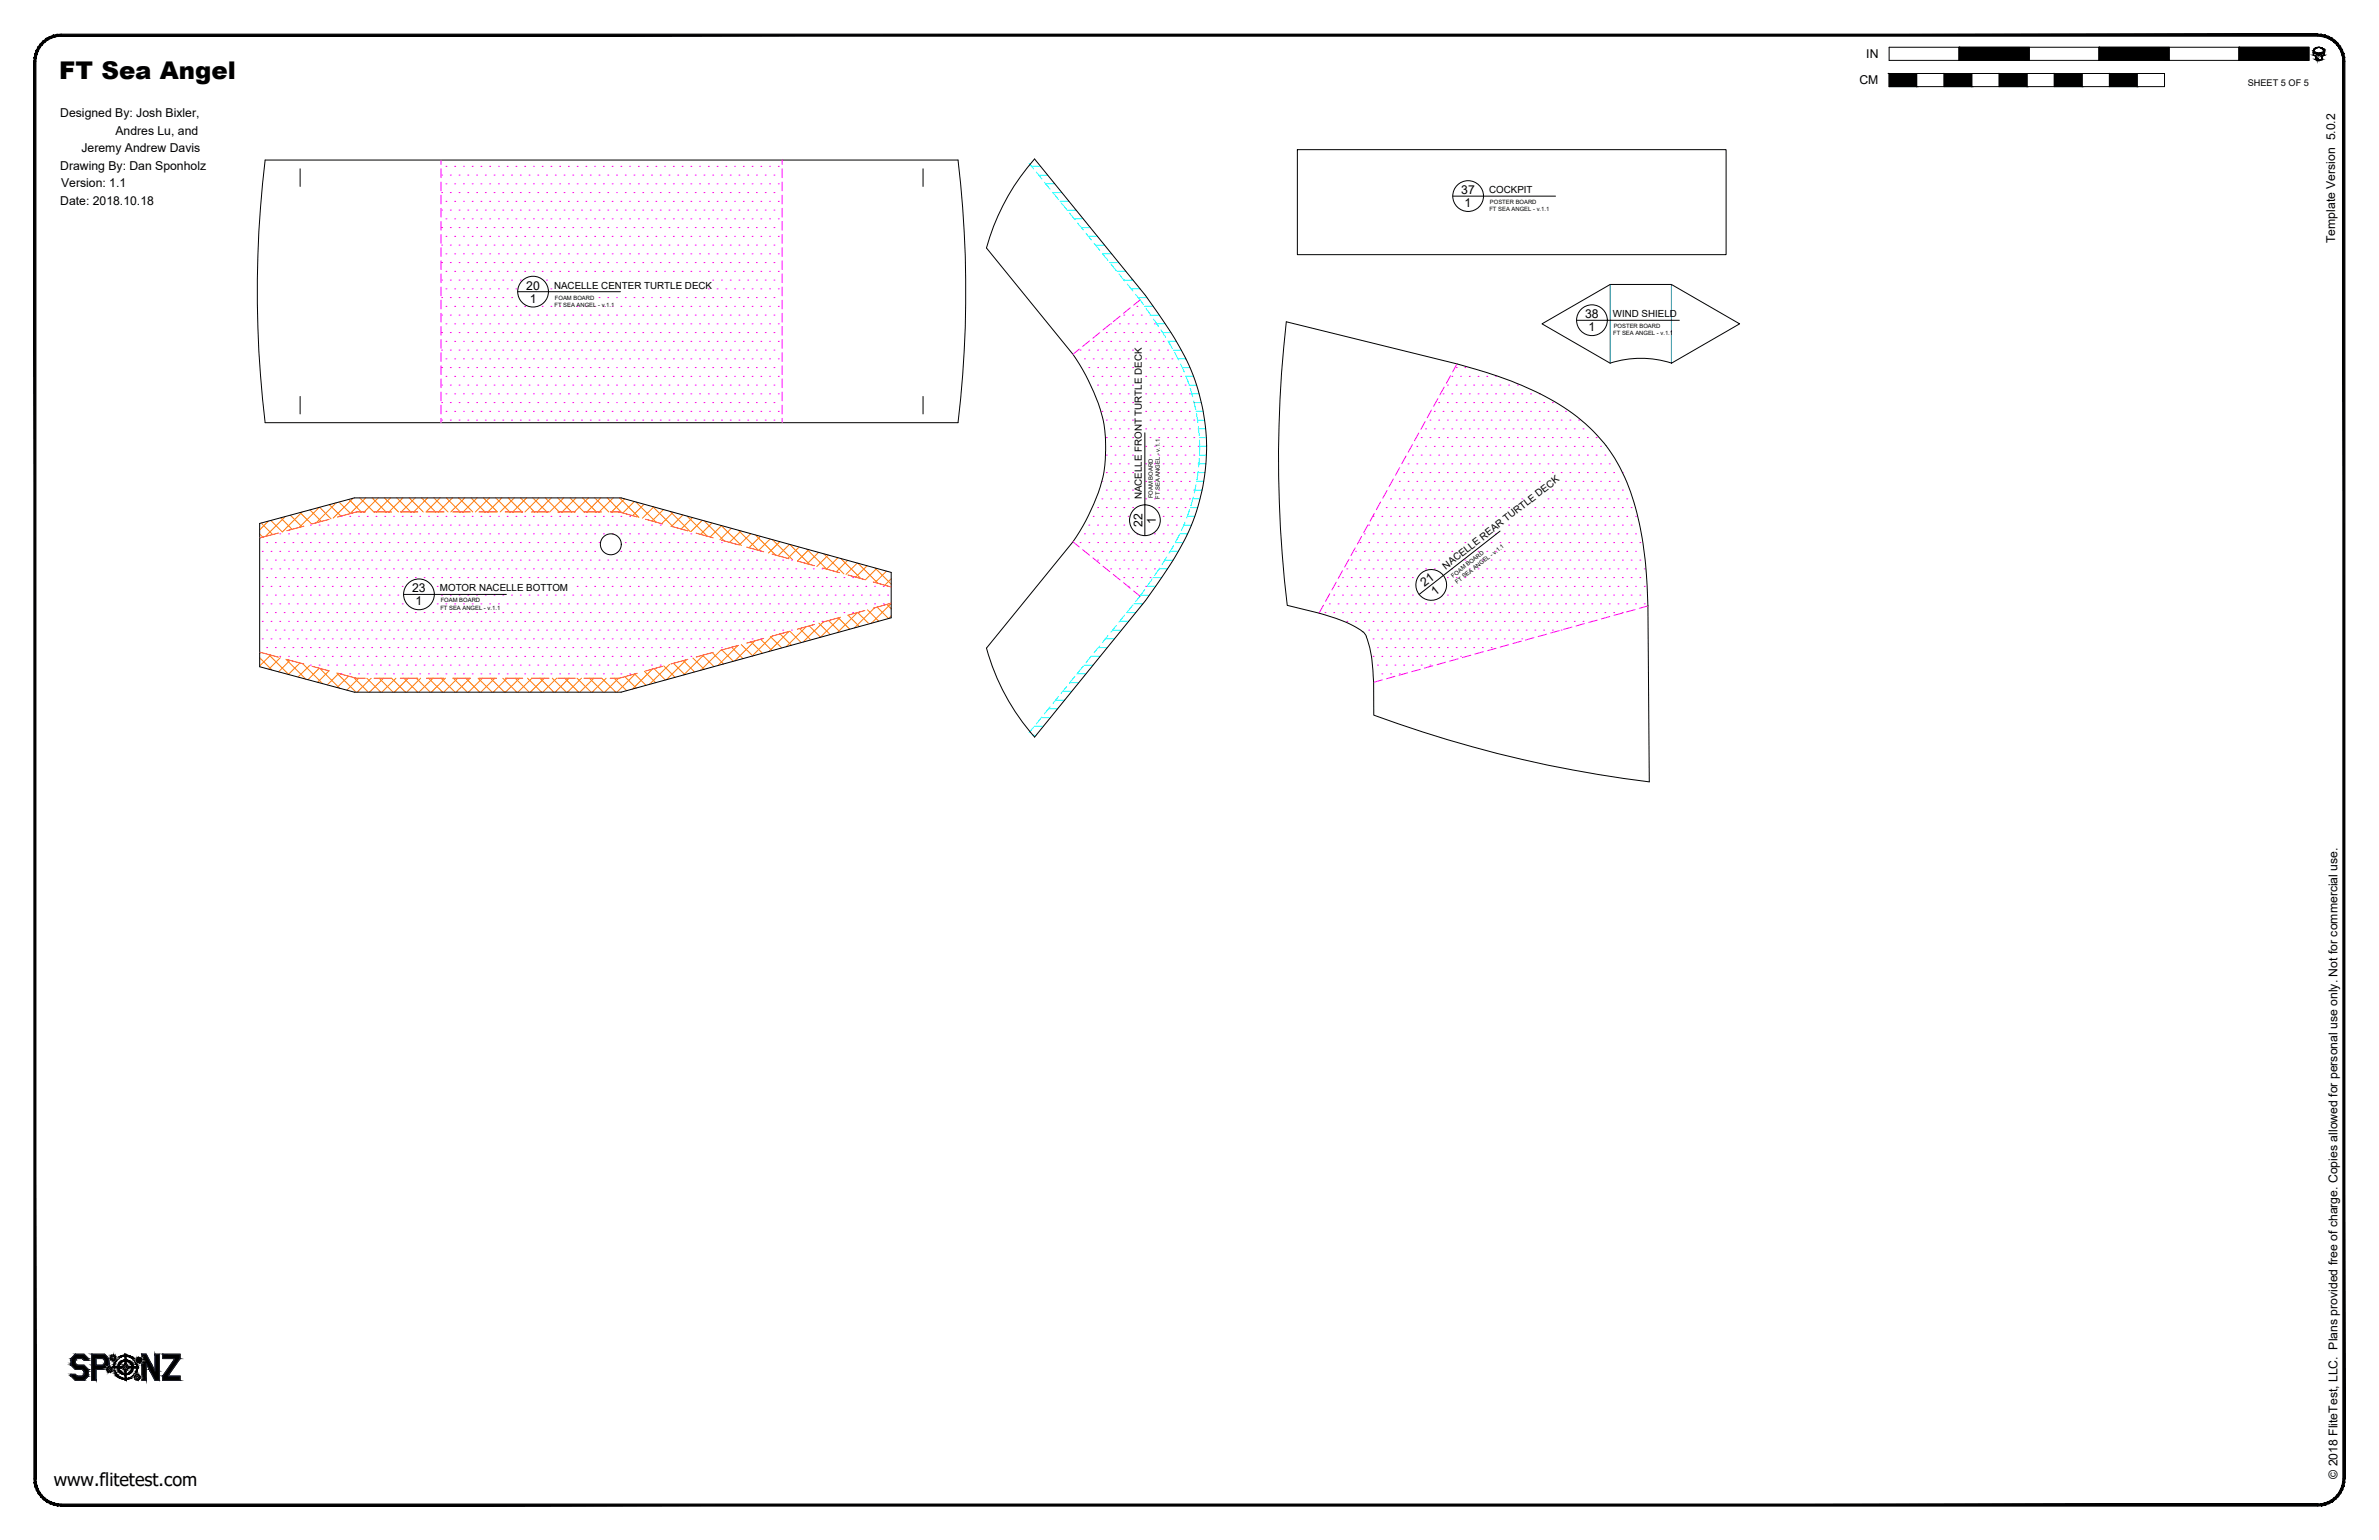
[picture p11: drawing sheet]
<svg xmlns="http://www.w3.org/2000/svg" width="864mm" height="559mm" viewBox="0 0 864 559" stroke-linecap="round" stroke-linejoin="round" font-family="sans-serif">
<defs><g id="words">
<text font-size="8.9" x="21.5" y="28.8">FT Sea Angel</text>
<text font-size="6.6" x="19.5" y="539.1">www.flitetest.com</text>
<g font-size="4.4">
<text x="677.5" y="21.1">IN</text>
<text x="675" y="30.6">CM</text>
<text x="21.9" y="42.5">Designed By: Josh Bixler,</text>
<text x="41.9" y="48.8">Andres Lu, and</text>
<text x="29.6" y="55.2">Jeremy Andrew Davis</text>
<text x="21.9" y="61.6">Drawing By: Dan Sponholz</text>
<text x="22.2" y="67.9">Version: 1.1</text>
<text x="530.4" y="70.4">37</text>
<text x="21.9" y="74.3">Date: 2018.10.18</text>
<text x="531.7" y="75.1">1</text>
<text x="847.7" y="88.2" transform="rotate(-90 847.7 88.2)">Template Version 5.0.2</text>
<text x="191.1" y="105.1">20</text>
<text x="192.3" y="109.8">1</text>
<text x="575.4" y="115.4">38</text>
<text x="576.6" y="120.2">1</text>
<text x="414.8" y="191.3" transform="rotate(-90 414.8 191.3)">22</text>
<text x="419.6" y="190" transform="rotate(-90 419.6 190)">1</text>
<text x="149.6" y="214.9">23</text>
<text x="517.1" y="213.2" transform="rotate(-38 517.1 213.2)">21</text>
<text x="150.8" y="219.7">1</text>
<text x="521" y="216.2" transform="rotate(-38 521 216.2)">1</text>
<text x="848.5" y="536.6" transform="rotate(-90 848.5 536.6)">© 2018 FliteTest, LLC. Plans provided free of charge. Copies allowed for personal use only. Not for commercial use.</text>
</g>
<g font-size="3.5">
<text x="540.6" y="70.1">COCKPIT</text>
<text x="201.1" y="104.8">NACELLE CENTER TURTLE DECK</text>
<text x="585.5" y="115.1">WIND SHIELD</text>
<text x="414.5" y="181.2" transform="rotate(-90 414.5 181.2)">NACELLE FRONT TURTLE DECK</text>
<text x="524.8" y="206.7" transform="rotate(-38 524.8 206.7)">NACELLE REAR TURTLE DECK</text>
<text x="159.7" y="214.6">MOTOR NACELLE BOTTOM</text>
</g>
<text font-size="3.3" x="816" y="31.1">SHEET 5 OF 5</text>
<g font-size="2.1">
<text x="540.7" y="76.7">FT SEA ANGEL - v.1.1</text>
<text x="540.9" y="74.1">POSTER BOARD</text>
<text x="201.3" y="111.4">FT SEA ANGEL - v.1.1</text>
<text x="201.4" y="108.8">FOAM BOARD</text>
<text x="585.8" y="119.1">POSTER BOARD</text>
<text x="585.6" y="121.7">FT SEA ANGEL - v.1.1</text>
<text x="418.5" y="180.9" transform="rotate(-90 418.5 180.9)">FOAM BOARD</text>
<text x="421" y="181.1" transform="rotate(-90 421 181.1)">FT SEA ANGEL - v.1.1</text>
<text x="527.6" y="209.7" transform="rotate(-38 527.6 209.7)">FOAM BOARD</text>
<text x="529" y="211.8" transform="rotate(-38 529 211.8)">FT SEA ANGEL - v.1.1</text>
<text x="159.8" y="221.2">FT SEA ANGEL - v.1.1</text>
<text x="160" y="218.6">FOAM BOARD</text>
</g>
</g></defs>
<!-- layer: 01 CUT -->
<g fill="none" stroke="#000" stroke-width=".36">
<path d="M96.2 58.1h251.6a406.7 406.7 0 0 1 0 95.3h-251.6a399.6 399.6 0 0 1 0-95.3zM471 54.3h155.6v38.1h-155.6zM108.9 61.2v6.4M335.1 61.2v6.4M559.8 117.5l24.7-14.3h22.2l24.8 14.3-24.7 14.3a36.4 36.4 0 0 0-22.3 0zM108.9 143.9v6.3M335.1 143.9v6.3M94.3 189.9l34.3-9.2h96.9l98 27v16.5l-98 27h-96.9l-34.3-9.3zM358.1 235.2a81.8 81.8 0 0 0 17.5 32.3l40.2-49.6a161.6 161.6 0 0 0 13.3-20.4 73.9 73.9 0 0 0-4.7-77.9l-8.6-12.4-40.2-49.5a81.2 81.2 0 0 0-17.5 32.3l31.4 38.6a68.1 68.1 0 0 1 11.4 26.5 51.2 51.2 0 0 1-5.7 31.9l-2.1 3.9-3.6 5.7-31.4 38.6M494.7 229.3l-1.1-.9a48.5 48.5 0 0 0-14.8-5.9l-11.5-2.8a443.7 443.7 0 0 1-.4-102.9l62 15.2a135 135 0 0 1 38.8 15.8 58.6 58.6 0 0 1 25.9 36.2 145 145 0 0 1 4.6 35.9l.5 63.8a446.9 446.9 0 0 1-100-24.2l-.1-11.9a48.2 48.2 0 0 0-2.6-16.6M494.8 229.2l1.2 1.8"/>
<circle cx="221.7" cy="197.5" r="3.8"/>
</g>
<!-- layer: 07 DE-PAPER -->
<g fill="none" stroke="#f0f" stroke-width=".36">
<path d="M160.1 58.1v1.6M283.9 58.1v1.6M160.1 61.2v3.3M160.1 66.1v3.1M160.1 70.8v3.2M160.1 75.6v3.2M160.3 63.5h.1M160.3 69.9h.1M160.3 76.2h.1M161.9 60.4h.1M161.9 66.7h.1M161.9 73.1h.1"/>
<path d="M161.9 79.4h.1M163.5 63.5h.1M163.5 69.9h.1M163.5 76.2h.1M165.1 60.4h.1M165.1 66.7h.1M165.1 73.1h.1M165.1 79.4h.1M166.6 63.5h.1M166.6 69.9h.1M166.6 76.2h.1M168.2 60.4h.1"/>
<path d="M168.2 66.7h.1M168.2 73.1h.1M168.2 79.4h.1M169.8 63.5h.1M169.8 69.9h.1M169.8 76.2h.1M171.4 60.4h.1M171.4 66.7h.1M171.4 73.1h.1M171.4 79.4h.1M173 63.5h.1M173 69.9h.1"/>
<path d="M173 76.2h.1M174.6 60.4h.1M174.6 66.7h.1M174.6 73.1h.1M174.6 79.4h.1M176.2 63.5h.1M176.2 69.9h.1M176.2 76.2h.1M177.8 60.4h.1M177.8 66.7h.1M177.8 73.1h.1M177.8 79.4h.1"/>
<path d="M179.3 63.5h.1M179.3 69.9h.1M179.3 76.2h.1M180.9 60.4h.1M180.9 66.7h.1M180.9 73.1h.1M180.9 79.4h.1M182.5 63.5h.1M182.5 69.9h.1M182.5 76.2h.1M184.1 60.4h.1M184.1 66.7h.1"/>
<path d="M184.1 73.1h.1M184.1 79.4h.1M185.7 63.5h.1M185.7 69.9h.1M185.7 76.2h.1M187.3 60.4h.1M187.3 66.7h.1M187.3 73.1h.1M187.3 79.4h.1M188.9 63.5h.1M188.9 69.9h.1M188.9 76.2h.1"/>
<path d="M190.5 60.4h.1M190.5 66.7h.1M190.5 73.1h.1M190.5 79.4h.1M192 63.5h.1M192 69.9h.1M192 76.2h.1M193.6 60.4h.1M193.6 66.7h.1M193.6 73.1h.1M193.6 79.4h.1M195.2 63.5h.1"/>
<path d="M195.2 69.9h.1M195.2 76.2h.1M196.8 60.4h.1M196.8 66.7h.1M196.8 73.1h.1M196.8 79.4h.1M198.4 63.5h.1M198.4 69.9h.1M198.4 76.2h.1M200 60.4h.1M200 66.7h.1M200 73.1h.1"/>
<path d="M200 79.4h.1M201.6 63.5h.1M201.6 69.9h.1M201.6 76.2h.1M203.2 60.4h.1M203.2 66.7h.1M203.2 73.1h.1M203.2 79.4h.1M204.7 63.5h.1M204.7 69.9h.1M204.7 76.2h.1M206.3 60.4h.1"/>
<path d="M206.3 66.7h.1M206.3 73.1h.1M206.3 79.4h.1M207.9 63.5h.1M207.9 69.9h.1M207.9 76.2h.1M209.5 60.4h.1M209.5 66.7h.1M209.5 73.1h.1M209.5 79.4h.1M211.1 63.5h.1M211.1 69.9h.1"/>
<path d="M211.1 76.2h.1M212.7 60.4h.1M212.7 66.7h.1M212.7 73.1h.1M212.7 79.4h.1M214.3 63.5h.1M214.3 69.9h.1M214.3 76.2h.1M215.9 60.4h.1M215.9 66.7h.1M215.9 73.1h.1M215.9 79.4h.1"/>
<path d="M217.4 63.5h.1M217.4 69.9h.1M217.4 76.2h.1M219 60.4h.1M219 66.7h.1M219 73.1h.1M219 79.4h.1M220.6 63.5h.1M220.6 69.9h.1M220.6 76.2h.1M222.2 60.4h.1M222.2 66.7h.1"/>
<path d="M222.2 73.1h.1M222.2 79.4h.1M223.8 63.5h.1M223.8 69.9h.1M223.8 76.2h.1M225.4 60.4h.1M225.4 66.7h.1M225.4 73.1h.1M225.4 79.4h.1M227 63.5h.1M227 69.9h.1M227 76.2h.1"/>
<path d="M228.6 60.4h.1M228.6 66.7h.1M228.6 73.1h.1M228.6 79.4h.1M230.1 63.5h.1M230.1 69.9h.1M230.1 76.2h.1M231.7 60.4h.1M231.7 66.7h.1M231.7 73.1h.1M231.7 79.4h.1M233.3 63.5h.1"/>
<path d="M233.3 69.9h.1M233.3 76.2h.1M234.9 60.4h.1M234.9 66.7h.1M234.9 73.1h.1M234.9 79.4h.1M236.5 63.5h.1M236.5 69.9h.1M236.5 76.2h.1M238.1 60.4h.1M238.1 66.7h.1M238.1 73.1h.1"/>
<path d="M238.1 79.4h.1M239.7 63.5h.1M239.7 69.9h.1M239.7 76.2h.1M241.3 60.4h.1M241.3 66.7h.1M241.3 73.1h.1M241.3 79.4h.1M242.8 63.5h.1M242.8 69.9h.1M242.8 76.2h.1M244.4 60.4h.1"/>
<path d="M244.4 66.7h.1M244.4 73.1h.1M244.4 79.4h.1M246 63.5h.1M246 69.9h.1M246 76.2h.1M247.6 60.4h.1M247.6 66.7h.1M247.6 73.1h.1M247.6 79.4h.1M249.2 63.5h.1M249.2 69.9h.1"/>
<path d="M249.2 76.2h.1M250.8 60.4h.1M250.8 66.7h.1M250.8 73.1h.1M250.8 79.4h.1M252.4 63.5h.1M252.4 69.9h.1M252.4 76.2h.1M254 60.4h.1M254 66.7h.1M254 73.1h.1M254 79.4h.1"/>
<path d="M255.5 63.5h.1M255.5 69.9h.1M255.5 76.2h.1M257.1 60.4h.1M257.1 66.7h.1M257.1 73.1h.1M257.1 79.4h.1M258.7 63.5h.1M258.7 69.9h.1M258.7 76.2h.1M260.3 60.4h.1M260.3 66.7h.1"/>
<path d="M260.3 73.1h.1M260.3 79.4h.1M261.9 63.5h.1M261.9 69.9h.1M261.9 76.2h.1M263.5 60.4h.1M263.5 66.7h.1M263.5 73.1h.1M263.5 79.4h.1M265.1 63.5h.1M265.1 69.9h.1M265.1 76.2h.1"/>
<path d="M266.7 60.4h.1M266.7 66.7h.1M266.7 73.1h.1M266.7 79.4h.1M268.2 63.5h.1M268.2 69.9h.1M268.2 76.2h.1M269.8 60.4h.1M269.8 66.7h.1M269.8 73.1h.1M269.8 79.4h.1M271.4 63.5h.1"/>
<path d="M271.4 69.9h.1M271.4 76.2h.1M273 60.4h.1M273 66.7h.1M273 73.1h.1M273 79.4h.1M274.6 63.5h.1M274.6 69.9h.1M274.6 76.2h.1M276.2 60.4h.1M276.2 66.7h.1M276.2 73.1h.1"/>
<path d="M276.2 79.4h.1M277.8 63.5h.1M277.8 69.9h.1M277.8 76.2h.1M279.4 60.4h.1M279.4 66.7h.1M279.4 73.1h.1M279.4 79.4h.1M280.9 63.5h.1M280.9 69.9h.1M280.9 76.2h.1M282.5 60.4h.1"/>
<path d="M282.5 66.7h.1M282.5 73.1h.1M282.5 79.4h.1M283.9 61.2v3.3M283.9 66.1v3.1M283.9 70.8v3.2M283.9 75.6v3.2M160.1 80.4v3.1M160.1 85.1v3.2M160.1 89.9v3.2M160.1 94.6v3.2M160.1 99.4v3.2"/>
<path d="M160.3 82.6h.1M160.3 88.9h.1M160.3 95.3h.1M161.9 85.8h.1M161.9 92.1h.1M161.9 98.5h.1M163.5 82.6h.1M163.5 88.9h.1M163.5 95.3h.1M165.1 85.8h.1M165.1 92.1h.1M165.1 98.5h.1"/>
<path d="M166.6 82.6h.1M166.6 88.9h.1M166.6 95.3h.1M168.2 85.8h.1M168.2 92.1h.1M168.2 98.5h.1M169.8 82.6h.1M169.8 88.9h.1M169.8 95.3h.1M171.4 85.8h.1M171.4 92.1h.1M171.4 98.5h.1"/>
<path d="M173 82.6h.1M173 88.9h.1M173 95.3h.1M174.6 85.8h.1M174.6 92.1h.1M174.6 98.5h.1M176.2 82.6h.1M176.2 88.9h.1M176.2 95.3h.1M177.8 85.8h.1M177.8 92.1h.1M177.8 98.5h.1"/>
<path d="M179.3 82.6h.1M179.3 88.9h.1M179.3 95.3h.1M180.9 85.8h.1M180.9 92.1h.1M180.9 98.5h.1M182.5 82.6h.1M182.5 88.9h.1M182.5 95.3h.1M184.1 85.8h.1M184.1 92.1h.1M184.1 98.5h.1"/>
<path d="M185.7 82.6h.1M185.7 88.9h.1M185.7 95.3h.1M187.3 85.8h.1M187.3 92.1h.1M187.3 98.5h.1M188.9 82.6h.1M188.9 88.9h.1M188.9 95.3h.1M190.5 85.8h.1M190.5 92.1h.1M190.5 98.5h.1"/>
<path d="M192 82.6h.1M192 88.9h.1M192 95.3h.1M193.6 85.8h.1M193.6 92.1h.1M193.6 98.5h.1M195.2 82.6h.1M195.2 88.9h.1M195.2 95.3h.1M196.8 85.8h.1M196.8 92.1h.1M196.8 98.5h.1"/>
<path d="M198.4 82.6h.1M198.4 88.9h.1M198.4 95.3h.1M200 85.8h.1M200 92.1h.1M200 98.5h.1M201.6 82.6h.1M201.6 88.9h.1M201.6 95.3h.1M203.2 85.8h.1M203.2 92.1h.1M203.2 98.5h.1"/>
<path d="M204.7 82.6h.1M204.7 88.9h.1M204.7 95.3h.1M206.3 85.8h.1M206.3 92.1h.1M206.3 98.5h.1M207.9 82.6h.1M207.9 88.9h.1M207.9 95.3h.1M209.5 85.8h.1M209.5 92.1h.1M209.5 98.5h.1"/>
<path d="M211.1 82.6h.1M211.1 88.9h.1M211.1 95.3h.1M212.7 85.8h.1M212.7 92.1h.1M212.7 98.5h.1M214.3 82.6h.1M214.3 88.9h.1M214.3 95.3h.1M215.9 85.8h.1M215.9 92.1h.1M215.9 98.5h.1"/>
<path d="M217.4 82.6h.1M217.4 88.9h.1M217.4 95.3h.1M219 85.8h.1M219 92.1h.1M219 98.5h.1M220.6 82.6h.1M220.6 88.9h.1M220.6 95.3h.1M222.2 85.8h.1M222.2 92.1h.1M222.2 98.5h.1"/>
<path d="M223.8 82.6h.1M223.8 88.9h.1M223.8 95.3h.1M225.4 85.8h.1M225.4 92.1h.1M225.4 98.5h.1M227 82.6h.1M227 88.9h.1M227 95.3h.1M228.6 85.8h.1M228.6 92.1h.1M228.6 98.5h.1"/>
<path d="M230.1 82.6h.1M230.1 88.9h.1M230.1 95.3h.1M231.7 85.8h.1M231.7 92.1h.1M231.7 98.5h.1M233.3 82.6h.1M233.3 88.9h.1M233.3 95.3h.1M234.9 85.8h.1M234.9 92.1h.1M234.9 98.5h.1"/>
<path d="M236.5 82.6h.1M236.5 88.9h.1M236.5 95.3h.1M238.1 85.8h.1M238.1 92.1h.1M238.1 98.5h.1M239.7 82.6h.1M239.7 88.9h.1M239.7 95.3h.1M241.3 85.8h.1M241.3 92.1h.1M241.3 98.5h.1"/>
<path d="M242.8 82.6h.1M242.8 88.9h.1M242.8 95.3h.1M244.4 85.8h.1M244.4 92.1h.1M244.4 98.5h.1M246 82.6h.1M246 88.9h.1M246 95.3h.1M247.6 85.8h.1M247.6 92.1h.1M247.6 98.5h.1"/>
<path d="M249.2 82.6h.1M249.2 88.9h.1M249.2 95.3h.1M250.8 85.8h.1M250.8 92.1h.1M250.8 98.5h.1M252.4 82.6h.1M252.4 88.9h.1M252.4 95.3h.1M254 85.8h.1M254 92.1h.1M254 98.5h.1"/>
<path d="M255.5 82.6h.1M255.5 88.9h.1M255.5 95.3h.1M257.1 85.8h.1M257.1 92.1h.1M257.1 98.5h.1M258.7 82.6h.1M258.7 88.9h.1M258.7 95.3h.1M260.3 85.8h.1M260.3 92.1h.1M260.3 98.5h.1"/>
<path d="M261.9 82.6h.1M261.9 88.9h.1M261.9 95.3h.1M263.5 85.8h.1M263.5 92.1h.1M263.5 98.5h.1M265.1 82.6h.1M265.1 88.9h.1M265.1 95.3h.1M266.7 85.8h.1M266.7 92.1h.1M266.7 98.5h.1"/>
<path d="M268.2 82.6h.1M268.2 88.9h.1M268.2 95.3h.1M269.8 85.8h.1M269.8 92.1h.1M269.8 98.5h.1M271.4 82.6h.1M271.4 88.9h.1M271.4 95.3h.1M273 85.8h.1M273 92.1h.1M273 98.5h.1"/>
<path d="M274.6 82.6h.1M274.6 88.9h.1M274.6 95.3h.1M276.2 85.8h.1M276.2 92.1h.1M276.2 98.5h.1M277.8 82.6h.1M277.8 88.9h.1M277.8 95.3h.1M279.4 85.8h.1M279.4 92.1h.1M279.4 98.5h.1"/>
<path d="M280.9 82.6h.1M280.9 88.9h.1M280.9 95.3h.1M282.5 85.8h.1M282.5 92.1h.1M282.5 98.5h.1M283.9 80.4v3.1M283.9 85.1v3.2M283.9 89.9v3.2M283.9 94.6v3.2M283.9 99.4v3.2M160.1 104.2v3.1"/>
<path d="M160.1 108.9v3.2M160.1 113.7v3.2M160.1 118.5v3.1M160.3 101.6h.1M160.3 108h.1M160.3 114.3h.1M161.9 104.8h.1M161.9 111.2h.1M161.9 117.5h.1M163.5 101.6h.1M163.5 108h.1M163.5 114.3h.1"/>
<path d="M165.1 104.8h.1M165.1 111.2h.1M165.1 117.5h.1M166.6 101.6h.1M166.6 108h.1M166.6 114.3h.1M168.2 104.8h.1M168.2 111.2h.1M168.2 117.5h.1M169.8 101.6h.1M169.8 108h.1M169.8 114.3h.1"/>
<path d="M171.4 104.8h.1M171.4 111.2h.1M171.4 117.5h.1M173 101.6h.1M173 108h.1M173 114.3h.1M174.6 104.8h.1M174.6 111.2h.1M174.6 117.5h.1M176.2 101.6h.1M176.2 108h.1M176.2 114.3h.1"/>
<path d="M177.8 104.8h.1M177.8 111.2h.1M177.8 117.5h.1M179.3 101.6h.1M179.3 108h.1M179.3 114.3h.1M180.9 104.8h.1M180.9 111.2h.1M180.9 117.5h.1M182.5 101.6h.1M182.5 108h.1M182.5 114.3h.1"/>
<path d="M184.1 104.8h.1M184.1 111.2h.1M184.1 117.5h.1M185.7 101.6h.1M185.7 108h.1M185.7 114.3h.1M187.3 104.8h.1M187.3 111.2h.1M187.3 117.5h.1M188.9 101.6h.1M188.9 114.3h.1M190.5 111.2h.1"/>
<path d="M190.5 117.5h.1M192 114.3h.1M193.6 117.5h.1M195.2 114.3h.1M196.8 111.2h.1M196.8 117.5h.1M198.4 101.6h.1M198.4 114.3h.1M200 104.8h.1M200 111.2h.1M200 117.5h.1M201.6 114.3h.1"/>
<path d="M203.2 111.2h.1M203.2 117.5h.1M204.7 114.3h.1M206.3 111.2h.1M206.3 117.5h.1M207.9 114.3h.1M209.5 111.2h.1M209.5 117.5h.1M211.1 114.3h.1M212.7 111.2h.1M212.7 117.5h.1M214.3 114.3h.1"/>
<path d="M215.9 111.2h.1M215.9 117.5h.1M217.4 108h.1M217.4 114.3h.1M219 111.2h.1M219 117.5h.1M220.6 108h.1M220.6 114.3h.1M222.2 111.2h.1M222.2 117.5h.1M223.8 108h.1M223.8 114.3h.1"/>
<path d="M225.4 111.2h.1M225.4 117.5h.1M227 108h.1M227 114.3h.1M228.6 111.2h.1M228.6 117.5h.1M230.1 108h.1M230.1 114.3h.1M231.7 111.2h.1M231.7 117.5h.1M233.3 108h.1M233.3 114.3h.1"/>
<path d="M234.9 111.2h.1M234.9 117.5h.1M236.5 108h.1M236.5 114.3h.1M238.1 111.2h.1M238.1 117.5h.1M239.7 108h.1M239.7 114.3h.1M241.3 111.2h.1M241.3 117.5h.1M242.8 108h.1M242.8 114.3h.1"/>
<path d="M244.4 111.2h.1M244.4 117.5h.1M246 108h.1M246 114.3h.1M247.6 111.2h.1M247.6 117.5h.1M249.2 108h.1M249.2 114.3h.1M250.8 111.2h.1M250.8 117.5h.1M252.4 108h.1M252.4 114.3h.1"/>
<path d="M254 111.2h.1M254 117.5h.1M255.5 108h.1M255.5 114.3h.1M257.1 104.8h.1M257.1 111.2h.1M257.1 117.5h.1M258.7 101.6h.1M258.7 108h.1M258.7 114.3h.1M260.3 104.8h.1M260.3 111.2h.1"/>
<path d="M260.3 117.5h.1M261.9 101.6h.1M261.9 108h.1M261.9 114.3h.1M263.5 104.8h.1M263.5 111.2h.1M263.5 117.5h.1M265.1 101.6h.1M265.1 108h.1M265.1 114.3h.1M266.7 104.8h.1M266.7 111.2h.1"/>
<path d="M266.7 117.5h.1M268.2 101.6h.1M268.2 108h.1M268.2 114.3h.1M269.8 104.8h.1M269.8 111.2h.1M269.8 117.5h.1M271.4 101.6h.1M271.4 108h.1M271.4 114.3h.1M273 104.8h.1M273 111.2h.1"/>
<path d="M273 117.5h.1M274.6 101.6h.1M274.6 108h.1M274.6 114.3h.1M276.2 104.8h.1M276.2 111.2h.1M276.2 117.5h.1M277.8 101.6h.1M277.8 108h.1M277.8 114.3h.1M279.4 104.8h.1M279.4 111.2h.1"/>
<path d="M279.4 117.5h.1M280.9 101.6h.1M280.9 108h.1M280.9 114.3h.1M282.5 104.8h.1M282.5 111.2h.1M282.5 117.5h.1M283.9 104.2v3.1M283.9 108.9v3.2M283.9 113.7v3.2M283.9 118.5v3.1M402.9 117.7l-2.5 2"/>
<path d="M403.2 117.5h.1M406.4 117.5h.1M406.6 114.7l-2.5 2M408 114.3h.1M409.5 117.5h.1M410.3 111.7l-2.4 2M411.1 114.3h.1M412.7 111.2h.1M412.7 117.5h.1M413.9 108.8l-2.4 1.9M414.3 114.3h.1M415.9 117.5h.1"/>
<path d="M417.5 114.3h.1M419.1 117.5h.1M160.1 123.2v3.2M160.1 128v3.2M160.1 132.7v3.2M160.1 137.5v3.2M160.3 120.7h.1M160.3 127h.1M160.3 133.4h.1M160.3 139.7h.1M161.9 123.9h.1M161.9 130.2h.1"/>
<path d="M161.9 136.6h.1M163.5 120.7h.1M163.5 127h.1M163.5 133.4h.1M163.5 139.7h.1M165.1 123.9h.1M165.1 130.2h.1M165.1 136.6h.1M166.6 120.7h.1M166.6 127h.1M166.6 133.4h.1M166.6 139.7h.1"/>
<path d="M168.2 123.9h.1M168.2 130.2h.1M168.2 136.6h.1M169.8 120.7h.1M169.8 127h.1M169.8 133.4h.1M169.8 139.7h.1M171.4 123.9h.1M171.4 130.2h.1M171.4 136.6h.1M173 120.7h.1M173 127h.1"/>
<path d="M173 133.4h.1M173 139.7h.1M174.6 123.9h.1M174.6 130.2h.1M174.6 136.6h.1M176.2 120.7h.1M176.2 127h.1M176.2 133.4h.1M176.2 139.7h.1M177.8 123.9h.1M177.8 130.2h.1M177.8 136.6h.1"/>
<path d="M179.3 120.7h.1M179.3 127h.1M179.3 133.4h.1M179.3 139.7h.1M180.9 123.9h.1M180.9 130.2h.1M180.9 136.6h.1M182.5 120.7h.1M182.5 127h.1M182.5 133.4h.1M182.5 139.7h.1M184.1 123.9h.1"/>
<path d="M184.1 130.2h.1M184.1 136.6h.1M185.7 120.7h.1M185.7 127h.1M185.7 133.4h.1M185.7 139.7h.1M187.3 123.9h.1M187.3 130.2h.1M187.3 136.6h.1M188.9 120.7h.1M188.9 127h.1M188.9 133.4h.1"/>
<path d="M188.9 139.7h.1M190.5 123.9h.1M190.5 130.2h.1M190.5 136.6h.1M192 120.7h.1M192 127h.1M192 133.4h.1M192 139.7h.1M193.6 123.9h.1M193.6 130.2h.1M193.6 136.6h.1M195.2 120.7h.1"/>
<path d="M195.2 127h.1M195.2 133.4h.1M195.2 139.7h.1M196.8 123.9h.1M196.8 130.2h.1M196.8 136.6h.1M198.4 120.7h.1M198.4 127h.1M198.4 133.4h.1M198.4 139.7h.1M200 123.9h.1M200 130.2h.1"/>
<path d="M200 136.6h.1M201.6 120.7h.1M201.6 127h.1M201.6 133.4h.1M201.6 139.7h.1M203.2 123.9h.1M203.2 130.2h.1M203.2 136.6h.1M204.7 120.7h.1M204.7 127h.1M204.7 133.4h.1M204.7 139.7h.1"/>
<path d="M206.3 123.9h.1M206.3 130.2h.1M206.3 136.6h.1M207.9 120.7h.1M207.9 127h.1M207.9 133.4h.1M207.9 139.7h.1M209.5 123.9h.1M209.5 130.2h.1M209.5 136.6h.1M211.1 120.7h.1M211.1 127h.1"/>
<path d="M211.1 133.4h.1M211.1 139.7h.1M212.7 123.9h.1M212.7 130.2h.1M212.7 136.6h.1M214.3 120.7h.1M214.3 127h.1M214.3 133.4h.1M214.3 139.7h.1M215.9 123.9h.1M215.9 130.2h.1M215.9 136.6h.1"/>
<path d="M217.4 120.7h.1M217.4 127h.1M217.4 133.4h.1M217.4 139.7h.1M219 123.9h.1M219 130.2h.1M219 136.6h.1M220.6 120.7h.1M220.6 127h.1M220.6 133.4h.1M220.6 139.7h.1M222.2 123.9h.1"/>
<path d="M222.2 130.2h.1M222.2 136.6h.1M223.8 120.7h.1M223.8 127h.1M223.8 133.4h.1M223.8 139.7h.1M225.4 123.9h.1M225.4 130.2h.1M225.4 136.6h.1M227 120.7h.1M227 127h.1M227 133.4h.1"/>
<path d="M227 139.7h.1M228.6 123.9h.1M228.6 130.2h.1M228.6 136.6h.1M230.1 120.7h.1M230.1 127h.1M230.1 133.4h.1M230.1 139.7h.1M231.7 123.9h.1M231.7 130.2h.1M231.7 136.6h.1M233.3 120.7h.1"/>
<path d="M233.3 127h.1M233.3 133.4h.1M233.3 139.7h.1M234.9 123.9h.1M234.9 130.2h.1M234.9 136.6h.1M236.5 120.7h.1M236.5 127h.1M236.5 133.4h.1M236.5 139.7h.1M238.1 123.9h.1M238.1 130.2h.1"/>
<path d="M238.1 136.6h.1M239.7 120.7h.1M239.7 127h.1M239.7 133.4h.1M239.7 139.7h.1M241.3 123.9h.1M241.3 130.2h.1M241.3 136.6h.1M242.8 120.7h.1M242.8 127h.1M242.8 133.4h.1M242.8 139.7h.1"/>
<path d="M244.4 123.9h.1M244.4 130.2h.1M244.4 136.6h.1M246 120.7h.1M246 127h.1M246 133.4h.1M246 139.7h.1M247.6 123.9h.1M247.6 130.2h.1M247.6 136.6h.1M249.2 120.7h.1M249.2 127h.1"/>
<path d="M249.2 133.4h.1M249.2 139.7h.1M250.8 123.9h.1M250.8 130.2h.1M250.8 136.6h.1M252.4 120.7h.1M252.4 127h.1M252.4 133.4h.1M252.4 139.7h.1M254 123.9h.1M254 130.2h.1M254 136.6h.1"/>
<path d="M255.5 120.7h.1M255.5 127h.1M255.5 133.4h.1M255.5 139.7h.1M257.1 123.9h.1M257.1 130.2h.1M257.1 136.6h.1M258.7 120.7h.1M258.7 127h.1M258.7 133.4h.1M258.7 139.7h.1M260.3 123.9h.1"/>
<path d="M260.3 130.2h.1M260.3 136.6h.1M261.9 120.7h.1M261.9 127h.1M261.9 133.4h.1M261.9 139.7h.1M263.5 123.9h.1M263.5 130.2h.1M263.5 136.6h.1M265.1 120.7h.1M265.1 127h.1M265.1 133.4h.1"/>
<path d="M265.1 139.7h.1M266.7 123.9h.1M266.7 130.2h.1M266.7 136.6h.1M268.2 120.7h.1M268.2 127h.1M268.2 133.4h.1M268.2 139.7h.1M269.8 123.9h.1M269.8 130.2h.1M269.8 136.6h.1M271.4 120.7h.1"/>
<path d="M271.4 127h.1M271.4 133.4h.1M271.4 139.7h.1M273 123.9h.1M273 130.2h.1M273 136.6h.1M274.6 120.7h.1M274.6 127h.1M274.6 133.4h.1M274.6 139.7h.1M276.2 123.9h.1M276.2 130.2h.1"/>
<path d="M276.2 136.6h.1M277.8 120.7h.1M277.8 127h.1M277.8 133.4h.1M277.8 139.7h.1M279.4 123.9h.1M279.4 130.2h.1M279.4 136.6h.1M280.9 120.7h.1M280.9 127h.1M280.9 133.4h.1M280.9 139.7h.1"/>
<path d="M282.5 123.9h.1M282.5 130.2h.1M282.5 136.6h.1M283.9 123.2v3.2M283.9 128v3.2M283.9 132.7v3.2M283.9 137.5v3.2M391.8 126.7l-2.3 1.9M392.1 127h.1M393.7 130.2h.1M395.3 127h.1M395.3 133.4h.1"/>
<path d="M395.5 123.7l-2.5 2M396.8 123.9h.1M396.8 130.2h.1M396.8 136.6h.1M398.4 127h.1M398.4 133.4h.1M398.4 139.7h.1M399.2 120.7l-2.5 2M400 123.9h.1M400 130.2h.1M400 136.6h.1M401.6 120.7h.1"/>
<path d="M401.6 127h.1M401.6 133.4h.1M401.6 139.7h.1M403.2 123.9h.1M403.2 130.2h.1M403.2 136.6h.1M404.8 120.7h.1M404.8 127h.1M404.8 133.4h.1M404.8 139.7h.1M406.4 123.9h.1M406.4 130.2h.1"/>
<path d="M406.4 136.6h.1M408 120.7h.1M408 127h.1M408 133.4h.1M408 139.7h.1M409.5 123.9h.1M409.5 130.2h.1M409.5 136.6h.1M411.1 120.7h.1M411.1 127h.1M411.1 133.4h.1M411.1 139.7h.1"/>
<path d="M412.7 123.9h.1M414.3 120.7h.1M415.9 123.9h.1M415.9 130.2h.1M415.9 136.6h.1M417.5 120.7h.1M417.5 127h.1M417.5 133.4h.1M417.5 139.7h.1M419.1 123.9h.1M419.1 130.2h.1M419.1 136.6h.1"/>
<path d="M420.7 120.7h.1M420.7 127h.1M420.7 133.4h.1M420.7 139.7h.1M422.2 123.9h.1M422.2 130.2h.1M422.2 136.6h.1M423.8 127h.1M423.8 133.4h.1M423.8 139.7h.1M425.4 130.2h.1M425.4 136.6h.1"/>
<path d="M427 133.4h.1M427 139.7h.1M428.6 136.6h.1M430.2 139.7h.1M525.4 139.7h.1M526.6 136.3l-1.6 2.8M527 136.6h.1M528.6 133.4h.1M528.6 139.7h.1M528.9 132l-1.6 2.9M530.2 136.6h.1M531.8 133.4h.1"/>
<path d="M531.8 139.7h.1M533.4 136.6h.1M535 139.7h.1M536.5 136.6h.1M538.1 139.7h.1M539.7 136.6h.1M541.3 139.7h.1M542.9 136.6h.1M544.5 139.7h.1M547.7 139.7h.1M550.8 139.7h.1M160.1 142.3v3.1"/>
<path d="M160.1 147v3.2M160.1 151.8v1.6M160.3 146.1h.1M160.3 152.4h.1M161.9 142.9h.1M161.9 149.3h.1M163.5 146.1h.1M163.5 152.4h.1M165.1 142.9h.1M165.1 149.3h.1M166.6 146.1h.1M166.6 152.4h.1"/>
<path d="M168.2 142.9h.1M168.2 149.3h.1M169.8 146.1h.1M169.8 152.4h.1M171.4 142.9h.1M171.4 149.3h.1M173 146.1h.1M173 152.4h.1M174.6 142.9h.1M174.6 149.3h.1M176.2 146.1h.1M176.2 152.4h.1"/>
<path d="M177.8 142.9h.1M177.8 149.3h.1M179.3 146.1h.1M179.3 152.4h.1M180.9 142.9h.1M180.9 149.3h.1M182.5 146.1h.1M182.5 152.4h.1M184.1 142.9h.1M184.1 149.3h.1M185.7 146.1h.1M185.7 152.4h.1"/>
<path d="M187.3 142.9h.1M187.3 149.3h.1M188.9 146.1h.1M188.9 152.4h.1M190.5 142.9h.1M190.5 149.3h.1M192 146.1h.1M192 152.4h.1M193.6 142.9h.1M193.6 149.3h.1M195.2 146.1h.1M195.2 152.4h.1"/>
<path d="M196.8 142.9h.1M196.8 149.3h.1M198.4 146.1h.1M198.4 152.4h.1M200 142.9h.1M200 149.3h.1M201.6 146.1h.1M201.6 152.4h.1M203.2 142.9h.1M203.2 149.3h.1M204.7 146.1h.1M204.7 152.4h.1"/>
<path d="M206.3 142.9h.1M206.3 149.3h.1M207.9 146.1h.1M207.9 152.4h.1M209.5 142.9h.1M209.5 149.3h.1M211.1 146.1h.1M211.1 152.4h.1M212.7 142.9h.1M212.7 149.3h.1M214.3 146.1h.1M214.3 152.4h.1"/>
<path d="M215.9 142.9h.1M215.9 149.3h.1M217.4 146.1h.1M217.4 152.4h.1M219 142.9h.1M219 149.3h.1M220.6 146.1h.1M220.6 152.4h.1M222.2 142.9h.1M222.2 149.3h.1M223.8 146.1h.1M223.8 152.4h.1"/>
<path d="M225.4 142.9h.1M225.4 149.3h.1M227 146.1h.1M227 152.4h.1M228.6 142.9h.1M228.6 149.3h.1M230.1 146.1h.1M230.1 152.4h.1M231.7 142.9h.1M231.7 149.3h.1M233.3 146.1h.1M233.3 152.4h.1"/>
<path d="M234.9 142.9h.1M234.9 149.3h.1M236.5 146.1h.1M236.5 152.4h.1M238.1 142.9h.1M238.1 149.3h.1M239.7 146.1h.1M239.7 152.4h.1M241.3 142.9h.1M241.3 149.3h.1M242.8 146.1h.1M242.8 152.4h.1"/>
<path d="M244.4 142.9h.1M244.4 149.3h.1M246 146.1h.1M246 152.4h.1M247.6 142.9h.1M247.6 149.3h.1M249.2 146.1h.1M249.2 152.4h.1M250.8 142.9h.1M250.8 149.3h.1M252.4 146.1h.1M252.4 152.4h.1"/>
<path d="M254 142.9h.1M254 149.3h.1M255.5 146.1h.1M255.5 152.4h.1M257.1 142.9h.1M257.1 149.3h.1M258.7 146.1h.1M258.7 152.4h.1M260.3 142.9h.1M260.3 149.3h.1M261.9 146.1h.1M261.9 152.4h.1"/>
<path d="M263.5 142.9h.1M263.5 149.3h.1M265.1 146.1h.1M265.1 152.4h.1M266.7 142.9h.1M266.7 149.3h.1M268.2 146.1h.1M268.2 152.4h.1M269.8 142.9h.1M269.8 149.3h.1M271.4 146.1h.1M271.4 152.4h.1"/>
<path d="M273 142.9h.1M273 149.3h.1M274.6 146.1h.1M274.6 152.4h.1M276.2 142.9h.1M276.2 149.3h.1M277.8 146.1h.1M277.8 152.4h.1M279.4 142.9h.1M279.4 149.3h.1M280.9 146.1h.1M280.9 152.4h.1"/>
<path d="M282.5 142.9h.1M282.5 149.3h.1M283.9 142.3v3.1M283.9 147v3.2M283.9 151.8v1.6M400 142.9h.1M400 149.3h.1M401.6 146.1h.1M401.6 152.4h.1M401.6 158.8h.1M403.2 142.9h.1M403.2 149.3h.1"/>
<path d="M403.2 155.6h.1M404.8 146.1h.1M404.8 152.4h.1M404.8 158.8h.1M406.4 142.9h.1M406.4 149.3h.1M406.4 155.6h.1M408 146.1h.1M408 152.4h.1M408 158.8h.1M409.5 142.9h.1M409.5 149.3h.1"/>
<path d="M409.5 155.6h.1M411.1 146.1h.1M411.1 152.4h.1M411.1 158.8h.1M415.9 142.9h.1M415.9 149.3h.1M415.9 155.6h.1M417.5 146.1h.1M417.5 152.4h.1M417.5 158.8h.1M419.1 142.9h.1M419.1 149.3h.1"/>
<path d="M419.1 155.6h.1M420.7 146.1h.1M420.7 152.4h.1M420.7 158.8h.1M422.2 142.9h.1M422.2 149.3h.1M422.2 155.6h.1M423.8 146.1h.1M423.8 152.4h.1M423.8 158.8h.1M425.4 142.9h.1M425.4 149.3h.1"/>
<path d="M425.4 155.6h.1M427 146.1h.1M427 152.4h.1M427 158.8h.1M428.6 142.9h.1M428.6 149.3h.1M428.6 155.6h.1M430.2 146.1h.1M430.2 152.4h.1M430.2 158.8h.1M431.8 142.9h.1M431.8 149.3h.1"/>
<path d="M431.8 155.6h.1M433.4 146.1h.1M433.4 152.4h.1M433.4 158.8h.1M434.9 155.6h.1M515 157.1l-1.5 2.8M515.9 158.8h.1M517.3 153l-1.5 2.8M517.5 155.6h.1M519.1 152.4h.1M519.1 158.8h.1M519.6 148.8l-1.5 2.8"/>
<path d="M520.7 149.3h.1M520.7 155.6h.1M522 144.6l-1.6 2.8M522.3 146.1h.1M522.3 152.4h.1M522.3 158.8h.1M523.8 142.9h.1M523.8 149.3h.1M523.8 155.6h.1M524.2 140.5l-1.5 2.8M525.4 146.1h.1M525.4 152.4h.1"/>
<path d="M525.4 158.8h.1M527 142.9h.1M527 149.3h.1M527 155.6h.1M528.6 146.1h.1M528.6 152.4h.1M528.6 158.8h.1M530.2 142.9h.1M530.2 149.3h.1M530.2 155.6h.1M531.8 146.1h.1M531.8 152.4h.1"/>
<path d="M531.8 158.8h.1M533.4 142.9h.1M533.4 149.3h.1M533.4 155.6h.1M535 146.1h.1M535 152.4h.1M535 158.8h.1M536.5 142.9h.1M536.5 149.3h.1M536.5 155.6h.1M538.1 146.1h.1M538.1 152.4h.1"/>
<path d="M538.1 158.8h.1M539.7 142.9h.1M539.7 149.3h.1M539.7 155.6h.1M541.3 146.1h.1M541.3 152.4h.1M541.3 158.8h.1M542.9 142.9h.1M542.9 149.3h.1M542.9 155.6h.1M544.5 146.1h.1M544.5 152.4h.1"/>
<path d="M544.5 158.8h.1M546.1 142.9h.1M546.1 149.3h.1M546.1 155.6h.1M547.7 146.1h.1M547.7 152.4h.1M547.7 158.8h.1M549.2 142.9h.1M549.2 149.3h.1M549.2 155.6h.1M550.8 146.1h.1M550.8 152.4h.1"/>
<path d="M550.8 158.8h.1M552.4 142.9h.1M552.4 149.3h.1M552.4 155.6h.1M554 146.1h.1M554 152.4h.1M554 158.8h.1M555.6 142.9h.1M555.6 149.3h.1M555.6 155.6h.1M557.2 146.1h.1M557.2 152.4h.1"/>
<path d="M557.2 158.8h.1M558.8 142.9h.1M558.8 149.3h.1M558.8 155.6h.1M560.4 146.1h.1M560.4 152.4h.1M560.4 158.8h.1M561.9 149.3h.1M561.9 155.6h.1M563.5 146.1h.1M563.5 152.4h.1M563.5 158.8h.1"/>
<path d="M565.1 149.3h.1M565.1 155.6h.1M566.7 152.4h.1M566.7 158.8h.1M568.3 149.3h.1M568.3 155.6h.1M569.9 152.4h.1M569.9 158.8h.1M571.5 155.6h.1M573.1 152.4h.1M573.1 158.8h.1M574.6 155.6h.1"/>
<path d="M576.2 158.8h.1M579.4 158.8h.1M400 174.7h.1M401.6 165.1h.1M401.6 171.5h.1M401.6 177.8h.1M403.2 162h.1M403.2 168.3h.1M403.2 174.7h.1M404.8 165.1h.1M404.8 171.5h.1M404.8 177.8h.1"/>
<path d="M406.4 162h.1M406.4 168.3h.1M406.4 174.7h.1M408 165.1h.1M408 171.5h.1M408 177.8h.1M409.5 162h.1M409.5 168.3h.1M409.5 174.7h.1M411.1 165.1h.1M411.1 171.5h.1M411.1 177.8h.1"/>
<path d="M415.9 162h.1M415.9 168.3h.1M415.9 174.7h.1M417.5 165.1h.1M419.1 162h.1M419.1 168.3h.1M419.1 174.7h.1M420.7 165.1h.1M420.7 171.5h.1M420.7 177.8h.1M422.2 162h.1M422.2 168.3h.1"/>
<path d="M422.2 174.7h.1M423.8 165.1h.1M423.8 171.5h.1M423.8 177.8h.1M425.4 162h.1M425.4 168.3h.1M425.4 174.7h.1M427 165.1h.1M427 171.5h.1M427 177.8h.1M428.6 162h.1M428.6 168.3h.1"/>
<path d="M428.6 174.7h.1M430.2 165.1h.1M430.2 171.5h.1M430.2 177.8h.1M431.8 162h.1M431.8 168.3h.1M431.8 174.7h.1M433.4 165.1h.1M433.4 171.5h.1M433.4 177.8h.1M434.9 162h.1M434.9 168.3h.1"/>
<path d="M503.5 178l-1.5 2.8M505.8 173.8l-1.6 2.8M506.4 177.8h.1M508 174.7h.1M508.1 169.7l-1.5 2.7M509.6 171.5h.1M509.6 177.8h.1M510.4 165.5l-1.5 2.8M511.1 168.3h.1M511.1 174.7h.1M512.7 165.1h.1M512.7 171.5h.1"/>
<path d="M512.7 177.8h.1M512.7 161.3l-1.5 2.8M514.3 162h.1M514.3 168.3h.1M514.3 174.7h.1M515.9 165.1h.1M515.9 171.5h.1M515.9 177.8h.1M517.5 162h.1M517.5 168.3h.1M517.5 174.7h.1M519.1 165.1h.1"/>
<path d="M519.1 171.5h.1M519.1 177.8h.1M520.7 162h.1M520.7 168.3h.1M520.7 174.7h.1M522.3 165.1h.1M522.3 171.5h.1M522.3 177.8h.1M523.8 162h.1M523.8 168.3h.1M523.8 174.7h.1M525.4 165.1h.1"/>
<path d="M525.4 171.5h.1M525.4 177.8h.1M527 162h.1M527 168.3h.1M527 174.7h.1M528.6 165.1h.1M528.6 171.5h.1M528.6 177.8h.1M530.2 162h.1M530.2 168.3h.1M530.2 174.7h.1M531.8 165.1h.1"/>
<path d="M531.8 171.5h.1M531.8 177.8h.1M533.4 162h.1M533.4 168.3h.1M533.4 174.7h.1M535 165.1h.1M535 171.5h.1M535 177.8h.1M536.5 162h.1M536.5 168.3h.1M536.5 174.7h.1M538.1 165.1h.1"/>
<path d="M538.1 171.5h.1M538.1 177.8h.1M539.7 162h.1M539.7 168.3h.1M539.7 174.7h.1M541.3 165.1h.1M541.3 171.5h.1M541.3 177.8h.1M542.9 162h.1M542.9 168.3h.1M542.9 174.7h.1M544.5 165.1h.1"/>
<path d="M544.5 171.5h.1M544.5 177.8h.1M546.1 162h.1M546.1 168.3h.1M546.1 174.7h.1M547.7 165.1h.1M547.7 171.5h.1M547.7 177.8h.1M549.2 162h.1M549.2 168.3h.1M549.2 174.7h.1M550.8 165.1h.1"/>
<path d="M550.8 171.5h.1M550.8 177.8h.1M552.4 162h.1M552.4 168.3h.1M552.4 174.7h.1M554 165.1h.1M554 171.5h.1M554 177.8h.1M555.6 162h.1M555.6 168.3h.1M555.6 174.7h.1M557.2 165.1h.1"/>
<path d="M557.2 171.5h.1M558.8 162h.1M558.8 168.3h.1M558.8 174.7h.1M560.4 165.1h.1M560.4 171.5h.1M561.9 162h.1M561.9 168.3h.1M563.5 165.1h.1M563.5 171.5h.1M563.5 177.8h.1M565.1 162h.1"/>
<path d="M565.1 168.3h.1M566.7 165.1h.1M566.7 171.5h.1M566.7 177.8h.1M568.3 162h.1M568.3 168.3h.1M568.3 174.7h.1M569.9 165.1h.1M569.9 171.5h.1M569.9 177.8h.1M571.5 162h.1M571.5 168.3h.1"/>
<path d="M571.5 174.7h.1M573.1 165.1h.1M573.1 171.5h.1M573.1 177.8h.1M574.6 162h.1M574.6 168.3h.1M574.6 174.7h.1M576.2 165.1h.1M576.2 171.5h.1M576.2 177.8h.1M577.8 162h.1M577.8 168.3h.1"/>
<path d="M577.8 174.7h.1M579.4 165.1h.1M579.4 171.5h.1M579.4 177.8h.1M581 162h.1M581 168.3h.1M581 174.7h.1M582.6 165.1h.1M582.6 171.5h.1M582.6 177.8h.1M584.2 168.3h.1M584.2 174.7h.1"/>
<path d="M585.8 171.5h.1M585.8 177.8h.1M587.3 174.7h.1M588.9 171.5h.1M588.9 177.8h.1M96.8 196.9h.1M100 196.9h.1M101.6 193.7h.1M103.1 196.9h.1M104.7 193.7h.1M106.3 196.9h.1M107.9 193.7h.1"/>
<path d="M109.5 196.9h.1M111.1 193.7h.1M112.7 190.5h.1M112.7 196.9h.1M114.3 193.7h.1M115.8 190.5h.1M115.8 196.9h.1M117.4 193.7h.1M119 190.5h.1M119 196.9h.1M120.6 193.7h.1M122.2 190.5h.1"/>
<path d="M122.2 196.9h.1M123.8 187.4h.1M123.8 193.7h.1M125.4 190.5h.1M125.4 196.9h.1M127 187.4h.1M127 193.7h.1M128.5 190.5h.1M128.5 196.9h.1M130.1 187.4h.1M130.1 193.7h.1M131.7 190.5h.1"/>
<path d="M131.7 196.9h.1M133.3 187.4h.1M133.3 193.7h.1M134.9 190.5h.1M134.9 196.9h.1M136.5 187.4h.1M136.5 193.7h.1M138.1 190.5h.1M138.1 196.9h.1M139.7 187.4h.1M139.7 193.7h.1M141.2 190.5h.1"/>
<path d="M141.2 196.9h.1M142.8 187.4h.1M142.8 193.7h.1M144.4 190.5h.1M144.4 196.9h.1M146 187.4h.1M146 193.7h.1M147.6 190.5h.1M147.6 196.9h.1M149.2 187.4h.1M149.2 193.7h.1M150.8 190.5h.1"/>
<path d="M150.8 196.9h.1M152.4 187.4h.1M152.4 193.7h.1M153.9 190.5h.1M153.9 196.9h.1M155.5 187.4h.1M155.5 193.7h.1M157.1 190.5h.1M157.1 196.9h.1M158.7 187.4h.1M158.7 193.7h.1M160.3 190.5h.1"/>
<path d="M160.3 196.9h.1M161.9 187.4h.1M161.9 193.7h.1M163.5 190.5h.1M163.5 196.9h.1M165.1 187.4h.1M165.1 193.7h.1M166.6 190.5h.1M166.6 196.9h.1M168.2 187.4h.1M168.2 193.7h.1M169.8 190.5h.1"/>
<path d="M169.8 196.9h.1M171.4 187.4h.1M171.4 193.7h.1M173 190.5h.1M173 196.9h.1M174.6 187.4h.1M174.6 193.7h.1M176.2 190.5h.1M176.2 196.9h.1M177.8 187.4h.1M177.8 193.7h.1M179.3 190.5h.1"/>
<path d="M179.3 196.9h.1M180.9 187.4h.1M180.9 193.7h.1M182.5 190.5h.1M182.5 196.9h.1M184.1 187.4h.1M184.1 193.7h.1M185.7 190.5h.1M185.7 196.9h.1M187.3 187.4h.1M187.3 193.7h.1M188.9 190.5h.1"/>
<path d="M188.9 196.9h.1M190.5 187.4h.1M190.5 193.7h.1M192 190.5h.1M192 196.9h.1M193.6 187.4h.1M193.6 193.7h.1M195.2 190.5h.1M195.2 196.9h.1M196.8 187.4h.1M196.8 193.7h.1M198.4 190.5h.1"/>
<path d="M198.4 196.9h.1M200 187.4h.1M200 193.7h.1M201.6 190.5h.1M201.6 196.9h.1M203.2 187.4h.1M203.2 193.7h.1M204.7 190.5h.1M204.7 196.9h.1M206.3 187.4h.1M206.3 193.7h.1M207.9 190.5h.1"/>
<path d="M207.9 196.9h.1M209.5 187.4h.1M209.5 193.7h.1M211.1 190.5h.1M211.1 196.9h.1M212.7 187.4h.1M212.7 193.7h.1M214.3 190.5h.1M214.3 196.9h.1M215.9 187.4h.1M215.9 193.7h.1M217.4 190.5h.1"/>
<path d="M217.4 196.9h.1M219 187.4h.1M219 193.7h.1M220.6 190.5h.1M222.2 187.4h.1M222.2 193.7h.1M223.8 190.5h.1M225.4 187.4h.1M225.4 193.7h.1M227 190.5h.1M227 196.9h.1M228.6 187.4h.1"/>
<path d="M228.6 193.7h.1M230.1 190.5h.1M230.1 196.9h.1M231.7 193.7h.1M233.3 190.5h.1M233.3 196.9h.1M234.9 193.7h.1M236.5 190.5h.1M236.5 196.9h.1M238.1 193.7h.1M239.7 190.5h.1M239.7 196.9h.1"/>
<path d="M241.3 193.7h.1M242.8 196.9h.1M244.4 193.7h.1M246 196.9h.1M247.6 193.7h.1M249.2 196.9h.1M250.8 193.7h.1M252.4 196.9h.1M255.5 196.9h.1M258.7 196.9h.1M261.9 196.9h.1M265.1 196.9h.1"/>
<path d="M389.5 196.6l2.3 1.9M392.1 196.9h.1M393 199.5l2.5 2M393.7 193.7h.1M395.3 190.5h.1M395.3 196.9h.1M396.8 187.4h.1M396.8 193.7h.1M398.4 184.2h.1M398.4 190.5h.1M398.4 196.9h.1M400 181h.1"/>
<path d="M400 187.4h.1M400 193.7h.1M401.6 184.2h.1M401.6 190.5h.1M401.6 196.9h.1M403.2 181h.1M403.2 187.4h.1M403.2 193.7h.1M404.8 184.2h.1M404.8 190.5h.1M404.8 196.9h.1M406.4 181h.1"/>
<path d="M406.4 187.4h.1M406.4 193.7h.1M408 184.2h.1M408 190.5h.1M408 196.9h.1M409.5 181h.1M409.5 187.4h.1M409.5 193.7h.1M411.1 184.2h.1M411.1 196.9h.1M412.7 193.7h.1M414.3 196.9h.1"/>
<path d="M415.9 181h.1M417.5 196.9h.1M419.1 181h.1M419.1 193.7h.1M420.7 184.2h.1M420.7 196.9h.1M422.2 181h.1M422.2 187.4h.1M422.2 193.7h.1M423.8 184.2h.1M423.8 190.5h.1M423.8 196.9h.1"/>
<path d="M425.4 181h.1M425.4 187.4h.1M425.4 193.7h.1M427 184.2h.1M427 190.5h.1M428.6 181h.1M428.6 187.4h.1M430.2 184.2h.1M431.8 181h.1M491.9 198.8l-1.5 2.8M493.7 196.9h.1M494.3 194.7l-1.6 2.7"/>
<path d="M495.3 193.7h.1M496.6 190.5l-1.6 2.8M496.9 190.5h.1M496.9 196.9h.1M498.4 187.4h.1M498.4 193.7h.1M498.9 186.3l-1.5 2.8M500 190.5h.1M500 196.9h.1M501.2 182.2l-1.6 2.7M501.6 187.4h.1M501.6 193.7h.1"/>
<path d="M503.2 184.2h.1M503.2 190.5h.1M503.2 196.9h.1M504.8 181h.1M504.8 187.4h.1M504.8 193.7h.1M506.4 184.2h.1M506.4 190.5h.1M506.4 196.9h.1M508 181h.1M508 187.4h.1M508 193.7h.1"/>
<path d="M509.6 184.2h.1M509.6 190.5h.1M509.6 196.9h.1M511.1 181h.1M511.1 187.4h.1M511.1 193.7h.1M512.7 184.2h.1M512.7 190.5h.1M512.7 196.9h.1M514.3 181h.1M514.3 187.4h.1M514.3 193.7h.1"/>
<path d="M515.9 184.2h.1M515.9 190.5h.1M515.9 196.9h.1M517.5 181h.1M517.5 187.4h.1M517.5 193.7h.1M519.1 184.2h.1M519.1 190.5h.1M519.1 196.9h.1M520.7 181h.1M520.7 187.4h.1M520.7 193.7h.1"/>
<path d="M522.3 184.2h.1M522.3 190.5h.1M522.3 196.9h.1M523.8 181h.1M523.8 187.4h.1M523.8 193.7h.1M525.4 184.2h.1M525.4 190.5h.1M525.4 196.9h.1M527 181h.1M527 187.4h.1M527 193.7h.1"/>
<path d="M528.6 184.2h.1M528.6 190.5h.1M528.6 196.9h.1M530.2 181h.1M530.2 187.4h.1M530.2 193.7h.1M531.8 184.2h.1M531.8 190.5h.1M531.8 196.9h.1M533.4 181h.1M533.4 187.4h.1M533.4 193.7h.1"/>
<path d="M535 184.2h.1M535 190.5h.1M536.5 181h.1M536.5 187.4h.1M538.1 184.2h.1M538.1 190.5h.1M539.7 181h.1M539.7 187.4h.1M541.3 184.2h.1M541.3 196.9h.1M542.9 181h.1M542.9 187.4h.1"/>
<path d="M542.9 193.7h.1M544.5 184.2h.1M544.5 196.9h.1M546.1 181h.1M546.1 193.7h.1M547.7 184.2h.1M547.7 190.5h.1M547.7 196.9h.1M549.2 181h.1M549.2 193.7h.1M550.8 190.5h.1M550.8 196.9h.1"/>
<path d="M552.4 181h.1M552.4 187.4h.1M552.4 193.7h.1M554 190.5h.1M554 196.9h.1M555.6 187.4h.1M555.6 193.7h.1M557.2 184.2h.1M557.2 190.5h.1M557.2 196.9h.1M558.8 187.4h.1M558.8 193.7h.1"/>
<path d="M560.4 184.2h.1M560.4 190.5h.1M560.4 196.9h.1M561.9 181h.1M561.9 187.4h.1M561.9 193.7h.1M563.5 184.2h.1M563.5 190.5h.1M563.5 196.9h.1M565.1 181h.1M565.1 187.4h.1M565.1 193.7h.1"/>
<path d="M566.7 184.2h.1M566.7 190.5h.1M566.7 196.9h.1M568.3 181h.1M568.3 187.4h.1M568.3 193.7h.1M569.9 184.2h.1M569.9 190.5h.1M569.9 196.9h.1M571.5 181h.1M571.5 187.4h.1M571.5 193.7h.1"/>
<path d="M573.1 184.2h.1M573.1 190.5h.1M573.1 196.9h.1M574.6 181h.1M574.6 187.4h.1M574.6 193.7h.1M576.2 184.2h.1M576.2 190.5h.1M576.2 196.9h.1M577.8 181h.1M577.8 187.4h.1M577.8 193.7h.1"/>
<path d="M579.4 184.2h.1M579.4 190.5h.1M579.4 196.9h.1M581 181h.1M581 187.4h.1M581 193.7h.1M582.6 184.2h.1M582.6 190.5h.1M582.6 196.9h.1M584.2 181h.1M584.2 187.4h.1M584.2 193.7h.1"/>
<path d="M585.8 184.2h.1M585.8 190.5h.1M585.8 196.9h.1M587.3 181h.1M587.3 187.4h.1M587.3 193.7h.1M588.9 184.2h.1M588.9 190.5h.1M588.9 196.9h.1M590.5 181h.1M590.5 187.4h.1M590.5 193.7h.1"/>
<path d="M592.1 184.2h.1M592.1 190.5h.1M592.1 196.9h.1M593.7 187.4h.1M593.7 193.7h.1M595.3 196.9h.1M95.2 200.1h.1M95.2 206.4h.1M95.2 212.8h.1M95.2 219.1h.1M96.8 203.2h.1M96.8 209.6h.1"/>
<path d="M96.8 215.9h.1M98.4 200.1h.1M98.4 206.4h.1M98.4 212.8h.1M98.4 219.1h.1M100 203.2h.1M100 209.6h.1M100 215.9h.1M101.6 200.1h.1M101.6 206.4h.1M101.6 212.8h.1M101.6 219.1h.1"/>
<path d="M103.1 203.2h.1M103.1 209.6h.1M103.1 215.9h.1M104.7 200.1h.1M104.7 206.4h.1M104.7 212.8h.1M104.7 219.1h.1M106.3 203.2h.1M106.3 209.6h.1M106.3 215.9h.1M107.9 200.1h.1M107.9 206.4h.1"/>
<path d="M107.9 212.8h.1M107.9 219.1h.1M109.5 203.2h.1M109.5 209.6h.1M109.5 215.9h.1M111.1 200.1h.1M111.1 206.4h.1M111.1 212.8h.1M111.1 219.1h.1M112.7 203.2h.1M112.7 209.6h.1M112.7 215.9h.1"/>
<path d="M114.3 200.1h.1M114.3 206.4h.1M114.3 212.8h.1M114.3 219.1h.1M115.8 203.2h.1M115.8 209.6h.1M115.8 215.9h.1M117.4 200.1h.1M117.4 206.4h.1M117.4 212.8h.1M117.4 219.1h.1M119 203.2h.1"/>
<path d="M119 209.6h.1M119 215.9h.1M120.6 200.1h.1M120.6 206.4h.1M120.6 212.8h.1M120.6 219.1h.1M122.2 203.2h.1M122.2 209.6h.1M122.2 215.9h.1M123.8 200.1h.1M123.8 206.4h.1M123.8 212.8h.1"/>
<path d="M123.8 219.1h.1M125.4 203.2h.1M125.4 209.6h.1M125.4 215.9h.1M127 200.1h.1M127 206.4h.1M127 212.8h.1M127 219.1h.1M128.5 203.2h.1M128.5 209.6h.1M128.5 215.9h.1M130.1 200.1h.1"/>
<path d="M130.1 206.4h.1M130.1 212.8h.1M130.1 219.1h.1M131.7 203.2h.1M131.7 209.6h.1M131.7 215.9h.1M133.3 200.1h.1M133.3 206.4h.1M133.3 212.8h.1M133.3 219.1h.1M134.9 203.2h.1M134.9 209.6h.1"/>
<path d="M134.9 215.9h.1M136.5 200.1h.1M136.5 206.4h.1M136.5 212.8h.1M136.5 219.1h.1M138.1 203.2h.1M138.1 209.6h.1M138.1 215.9h.1M139.7 200.1h.1M139.7 206.4h.1M139.7 212.8h.1M139.7 219.1h.1"/>
<path d="M141.2 203.2h.1M141.2 209.6h.1M141.2 215.9h.1M142.8 200.1h.1M142.8 206.4h.1M142.8 212.8h.1M142.8 219.1h.1M144.4 203.2h.1M144.4 209.6h.1M144.4 215.9h.1M146 200.1h.1M146 206.4h.1"/>
<path d="M146 212.8h.1M146 219.1h.1M147.6 203.2h.1M147.6 209.6h.1M149.2 200.1h.1M149.2 206.4h.1M150.8 203.2h.1M150.8 209.6h.1M152.4 200.1h.1M152.4 206.4h.1M153.9 203.2h.1M153.9 209.6h.1"/>
<path d="M155.5 200.1h.1M155.5 206.4h.1M157.1 203.2h.1M157.1 209.6h.1M158.7 200.1h.1M158.7 206.4h.1M158.7 212.8h.1M158.7 219.1h.1M160.3 203.2h.1M160.3 209.6h.1M160.3 215.9h.1M161.9 200.1h.1"/>
<path d="M161.9 206.4h.1M161.9 219.1h.1M163.5 203.2h.1M163.5 209.6h.1M163.5 215.9h.1M165.1 200.1h.1M165.1 206.4h.1M165.1 219.1h.1M166.6 203.2h.1M166.6 209.6h.1M166.6 215.9h.1M168.2 200.1h.1"/>
<path d="M168.2 206.4h.1M168.2 219.1h.1M169.8 203.2h.1M169.8 209.6h.1M169.8 215.9h.1M171.4 200.1h.1M171.4 206.4h.1M171.4 219.1h.1M173 203.2h.1M173 209.6h.1M173 215.9h.1M174.6 200.1h.1"/>
<path d="M174.6 206.4h.1M174.6 219.1h.1M176.2 203.2h.1M176.2 209.6h.1M176.2 215.9h.1M177.8 200.1h.1M177.8 206.4h.1M177.8 219.1h.1M179.3 203.2h.1M179.3 209.6h.1M179.3 215.9h.1M180.9 200.1h.1"/>
<path d="M180.9 206.4h.1M180.9 219.1h.1M182.5 203.2h.1M182.5 209.6h.1M182.5 215.9h.1M184.1 200.1h.1M184.1 206.4h.1M184.1 219.1h.1M185.7 203.2h.1M185.7 209.6h.1M185.7 215.9h.1M187.3 200.1h.1"/>
<path d="M187.3 206.4h.1M187.3 219.1h.1M188.9 203.2h.1M188.9 209.6h.1M188.9 215.9h.1M190.5 200.1h.1M190.5 206.4h.1M190.5 219.1h.1M192 203.2h.1M192 209.6h.1M192 215.9h.1M193.6 200.1h.1"/>
<path d="M193.6 206.4h.1M193.6 219.1h.1M195.2 203.2h.1M195.2 209.6h.1M195.2 215.9h.1M196.8 200.1h.1M196.8 206.4h.1M196.8 219.1h.1M198.4 203.2h.1M198.4 209.6h.1M198.4 215.9h.1M200 200.1h.1"/>
<path d="M200 206.4h.1M200 219.1h.1M201.6 203.2h.1M201.6 209.6h.1M201.6 215.9h.1M203.2 200.1h.1M203.2 206.4h.1M203.2 219.1h.1M204.7 203.2h.1M204.7 209.6h.1M204.7 215.9h.1M206.3 200.1h.1"/>
<path d="M206.3 206.4h.1M206.3 219.1h.1M207.9 203.2h.1M207.9 209.6h.1M207.9 215.9h.1M209.5 200.1h.1M209.5 206.4h.1M209.5 212.8h.1M209.5 219.1h.1M211.1 203.2h.1M211.1 209.6h.1M211.1 215.9h.1"/>
<path d="M212.7 200.1h.1M212.7 206.4h.1M212.7 212.8h.1M212.7 219.1h.1M214.3 203.2h.1M214.3 209.6h.1M214.3 215.9h.1M215.9 200.1h.1M215.9 206.4h.1M215.9 212.8h.1M215.9 219.1h.1M217.4 203.2h.1"/>
<path d="M217.4 209.6h.1M217.4 215.9h.1M219 206.4h.1M219 212.8h.1M219 219.1h.1M220.6 203.2h.1M220.6 209.6h.1M220.6 215.9h.1M222.2 206.4h.1M222.2 212.8h.1M222.2 219.1h.1M223.8 203.2h.1"/>
<path d="M223.8 209.6h.1M223.8 215.9h.1M225.4 200.1h.1M225.4 206.4h.1M225.4 212.8h.1M225.4 219.1h.1M227 203.2h.1M227 209.6h.1M227 215.9h.1M228.6 200.1h.1M228.6 206.4h.1M228.6 212.8h.1"/>
<path d="M228.6 219.1h.1M230.1 203.2h.1M230.1 209.6h.1M230.1 215.9h.1M231.7 200.1h.1M231.7 206.4h.1M231.7 212.8h.1M231.7 219.1h.1M233.3 203.2h.1M233.3 209.6h.1M233.3 215.9h.1M234.9 200.1h.1"/>
<path d="M234.9 206.4h.1M234.9 212.8h.1M234.9 219.1h.1M236.5 203.2h.1M236.5 209.6h.1M236.5 215.9h.1M238.1 200.1h.1M238.1 206.4h.1M238.1 212.8h.1M238.1 219.1h.1M239.7 203.2h.1M239.7 209.6h.1"/>
<path d="M239.7 215.9h.1M241.3 200.1h.1M241.3 206.4h.1M241.3 212.8h.1M241.3 219.1h.1M242.8 203.2h.1M242.8 209.6h.1M242.8 215.9h.1M244.4 200.1h.1M244.4 206.4h.1M244.4 212.8h.1M244.4 219.1h.1"/>
<path d="M246 203.2h.1M246 209.6h.1M246 215.9h.1M247.6 200.1h.1M247.6 206.4h.1M247.6 212.8h.1M247.6 219.1h.1M249.2 203.2h.1M249.2 209.6h.1M249.2 215.9h.1M250.8 200.1h.1M250.8 206.4h.1"/>
<path d="M250.8 212.8h.1M250.8 219.1h.1M252.4 203.2h.1M252.4 209.6h.1M252.4 215.9h.1M254 200.1h.1M254 206.4h.1M254 212.8h.1M254 219.1h.1M255.5 203.2h.1M255.5 209.6h.1M255.5 215.9h.1"/>
<path d="M257.1 200.1h.1M257.1 206.4h.1M257.1 212.8h.1M257.1 219.1h.1M258.7 203.2h.1M258.7 209.6h.1M258.7 215.9h.1M260.3 200.1h.1M260.3 206.4h.1M260.3 212.8h.1M260.3 219.1h.1M261.9 203.2h.1"/>
<path d="M261.9 209.6h.1M261.9 215.9h.1M263.5 200.1h.1M263.5 206.4h.1M263.5 212.8h.1M263.5 219.1h.1M265.1 203.2h.1M265.1 209.6h.1M265.1 215.9h.1M266.7 200.1h.1M266.7 206.4h.1M266.7 212.8h.1"/>
<path d="M266.7 219.1h.1M268.2 203.2h.1M268.2 209.6h.1M268.2 215.9h.1M269.8 200.1h.1M269.8 206.4h.1M269.8 212.8h.1M269.8 219.1h.1M271.4 203.2h.1M271.4 209.6h.1M271.4 215.9h.1M273 200.1h.1"/>
<path d="M273 206.4h.1M273 212.8h.1M273 219.1h.1M274.6 203.2h.1M274.6 209.6h.1M274.6 215.9h.1M276.2 200.1h.1M276.2 206.4h.1M276.2 212.8h.1M276.2 219.1h.1M277.8 203.2h.1M277.8 209.6h.1"/>
<path d="M277.8 215.9h.1M279.4 206.4h.1M279.4 212.8h.1M279.4 219.1h.1M280.9 203.2h.1M280.9 209.6h.1M280.9 215.9h.1M282.5 206.4h.1M282.5 212.8h.1M282.5 219.1h.1M284.1 203.2h.1M284.1 209.6h.1"/>
<path d="M284.1 215.9h.1M285.7 206.4h.1M285.7 212.8h.1M285.7 219.1h.1M287.3 203.2h.1M287.3 209.6h.1M287.3 215.9h.1M288.9 206.4h.1M288.9 212.8h.1M288.9 219.1h.1M290.5 209.6h.1M290.5 215.9h.1"/>
<path d="M292.1 206.4h.1M292.1 212.8h.1M292.1 219.1h.1M293.6 209.6h.1M293.6 215.9h.1M295.2 206.4h.1M295.2 212.8h.1M295.2 219.1h.1M296.8 209.6h.1M296.8 215.9h.1M298.4 206.4h.1M298.4 212.8h.1"/>
<path d="M298.4 219.1h.1M300 209.6h.1M300 215.9h.1M301.6 212.8h.1M301.6 219.1h.1M303.2 209.6h.1M303.2 215.9h.1M304.8 212.8h.1M304.8 219.1h.1M306.3 209.6h.1M306.3 215.9h.1M307.9 212.8h.1"/>
<path d="M307.9 219.1h.1M309.5 209.6h.1M309.5 215.9h.1M311.1 212.8h.1M311.1 219.1h.1M312.7 215.9h.1M314.3 212.8h.1M314.3 219.1h.1M315.9 215.9h.1M317.5 212.8h.1M317.5 219.1h.1M319 215.9h.1"/>
<path d="M320.6 212.8h.1M320.6 219.1h.1M322.2 215.9h.1M396.7 202.4l2.5 2.1M396.8 200.1h.1M398.4 203.2h.1M400 200.1h.1M400.4 205.5l2.5 2M401.6 203.2h.1M403.2 200.1h.1M403.2 206.4h.1M404.1 208.4l2.5 2"/>
<path d="M404.8 203.2h.1M406.4 200.1h.1M406.4 206.4h.1M407.9 211.4l2.4 2.1M408 203.2h.1M408 209.6h.1M409.5 200.1h.1M409.5 206.4h.1M409.5 212.8h.1M411.1 203.2h.1M411.1 209.6h.1M411.5 214.4l2.4 1.9"/>
<path d="M412.7 200.1h.1M412.7 206.4h.1M412.7 212.8h.1M414.3 203.2h.1M414.3 209.6h.1M415.9 200.1h.1M415.9 206.4h.1M415.9 212.8h.1M417.5 203.2h.1M417.5 209.6h.1M419.1 200.1h.1M419.1 206.4h.1"/>
<path d="M420.7 203.2h.1M422.2 200.1h.1M480.4 219.6l-1.6 2.9M482.6 219.1h.1M482.7 215.4l-1.5 2.8M484.2 215.9h.1M485 211.3l-1.5 2.8M485.7 212.8h.1M485.7 219.1h.1M487.3 209.6h.1M487.3 215.9h.1M487.3 207.1l-1.5 2.8"/>
<path d="M488.9 206.4h.1M488.9 212.8h.1M488.9 219.1h.1M489.7 203l-1.6 2.8M490.5 203.2h.1M490.5 209.6h.1M490.5 215.9h.1M492.1 200.1h.1M492.1 206.4h.1M492.1 212.8h.1M492.1 219.1h.1M493.7 203.2h.1"/>
<path d="M493.7 209.6h.1M493.7 215.9h.1M495.3 200.1h.1M495.3 206.4h.1M495.3 212.8h.1M495.3 219.1h.1M496.9 203.2h.1M496.9 209.6h.1M496.9 215.9h.1M498.4 200.1h.1M498.4 206.4h.1M498.4 212.8h.1"/>
<path d="M498.4 219.1h.1M500 203.2h.1M500 209.6h.1M500 215.9h.1M501.6 200.1h.1M501.6 206.4h.1M501.6 212.8h.1M501.6 219.1h.1M503.2 203.2h.1M503.2 209.6h.1M503.2 215.9h.1M504.8 200.1h.1"/>
<path d="M504.8 206.4h.1M504.8 212.8h.1M504.8 219.1h.1M506.4 203.2h.1M506.4 209.6h.1M506.4 215.9h.1M508 200.1h.1M508 206.4h.1M508 212.8h.1M508 219.1h.1M509.6 203.2h.1M509.6 209.6h.1"/>
<path d="M509.6 215.9h.1M511.1 200.1h.1M511.1 206.4h.1M511.1 212.8h.1M511.1 219.1h.1M512.7 203.2h.1M512.7 209.6h.1M512.7 215.9h.1M514.3 200.1h.1M514.3 206.4h.1M514.3 219.1h.1M515.9 203.2h.1"/>
<path d="M517.5 200.1h.1M517.5 206.4h.1M517.5 219.1h.1M519.1 203.2h.1M520.7 200.1h.1M520.7 206.4h.1M520.7 219.1h.1M522.3 203.2h.1M523.8 200.1h.1M523.8 219.1h.1M525.4 209.6h.1M525.4 215.9h.1"/>
<path d="M527 200.1h.1M527 206.4h.1M527 212.8h.1M527 219.1h.1M528.6 209.6h.1M528.6 215.9h.1M530.2 212.8h.1M530.2 219.1h.1M531.8 203.2h.1M531.8 209.6h.1M531.8 215.9h.1M533.4 206.4h.1"/>
<path d="M533.4 212.8h.1M533.4 219.1h.1M535 209.6h.1M535 215.9h.1M536.5 200.1h.1M536.5 206.4h.1M536.5 212.8h.1M536.5 219.1h.1M538.1 203.2h.1M538.1 209.6h.1M538.1 215.9h.1M539.7 200.1h.1"/>
<path d="M539.7 206.4h.1M539.7 212.8h.1M539.7 219.1h.1M541.3 203.2h.1M541.3 209.6h.1M541.3 215.9h.1M542.9 200.1h.1M542.9 206.4h.1M542.9 212.8h.1M542.9 219.1h.1M544.5 203.2h.1M544.5 209.6h.1"/>
<path d="M544.5 215.9h.1M546.1 200.1h.1M546.1 206.4h.1M546.1 212.8h.1M546.1 219.1h.1M547.7 203.2h.1M547.7 209.6h.1M547.7 215.9h.1M549.2 200.1h.1M549.2 206.4h.1M549.2 212.8h.1M549.2 219.1h.1"/>
<path d="M550.8 203.2h.1M550.8 209.6h.1M550.8 215.9h.1M552.4 200.1h.1M552.4 206.4h.1M552.4 212.8h.1M552.4 219.1h.1M554 203.2h.1M554 209.6h.1M554 215.9h.1M555.6 200.1h.1M555.6 206.4h.1"/>
<path d="M555.6 212.8h.1M555.6 219.1h.1M557.2 203.2h.1M557.2 209.6h.1M557.2 215.9h.1M558.8 200.1h.1M558.8 206.4h.1M558.8 212.8h.1M558.8 219.1h.1M560.4 203.2h.1M560.4 209.6h.1M560.4 215.9h.1"/>
<path d="M561.9 200.1h.1M561.9 206.4h.1M561.9 212.8h.1M561.9 219.1h.1M563.5 203.2h.1M563.5 209.6h.1M563.5 215.9h.1M565.1 200.1h.1M565.1 206.4h.1M565.1 212.8h.1M565.1 219.1h.1M566.7 203.2h.1"/>
<path d="M566.7 209.6h.1M566.7 215.9h.1M568.3 200.1h.1M568.3 206.4h.1M568.3 212.8h.1M568.3 219.1h.1M569.9 203.2h.1M569.9 209.6h.1M569.9 215.9h.1M571.5 200.1h.1M571.5 206.4h.1M571.5 212.8h.1"/>
<path d="M571.5 219.1h.1M573.1 203.2h.1M573.1 209.6h.1M573.1 215.9h.1M574.6 200.1h.1M574.6 206.4h.1M574.6 212.8h.1M574.6 219.1h.1M576.2 203.2h.1M576.2 209.6h.1M576.2 215.9h.1M577.8 200.1h.1"/>
<path d="M577.8 206.4h.1M577.8 212.8h.1M577.8 219.1h.1M579.4 203.2h.1M579.4 209.6h.1M579.4 215.9h.1M581 200.1h.1M581 206.4h.1M581 212.8h.1M581 219.1h.1M582.6 203.2h.1M582.6 209.6h.1"/>
<path d="M582.6 215.9h.1M584.2 200.1h.1M584.2 206.4h.1M584.2 212.8h.1M584.2 219.1h.1M585.8 203.2h.1M585.8 209.6h.1M585.8 215.9h.1M587.3 200.1h.1M587.3 206.4h.1M587.3 212.8h.1M587.3 219.1h.1"/>
<path d="M588.9 203.2h.1M588.9 209.6h.1M588.9 215.9h.1M590.5 200.1h.1M590.5 206.4h.1M590.5 212.8h.1M590.5 219.1h.1M592.1 203.2h.1M592.1 209.6h.1M592.1 215.9h.1M593.7 200.1h.1M593.7 206.4h.1"/>
<path d="M593.7 212.8h.1M593.7 219.1h.1M595.3 203.2h.1M595.3 209.6h.1M595.3 215.9h.1M596.9 206.4h.1M596.9 212.8h.1M596.9 219.1h.1M598.2 219.9l-3.1 .8M95.2 225.5h.1M95.2 231.8h.1M96.8 222.3h.1"/>
<path d="M96.8 228.6h.1M96.8 235h.1M98.4 225.5h.1M98.4 231.8h.1M100 222.3h.1M100 228.6h.1M100 235h.1M101.6 225.5h.1M101.6 231.8h.1M101.6 238.2h.1M103.1 222.3h.1M103.1 228.6h.1"/>
<path d="M103.1 235h.1M104.7 225.5h.1M104.7 231.8h.1M104.7 238.2h.1M106.3 222.3h.1M106.3 228.6h.1M106.3 235h.1M107.9 225.5h.1M107.9 231.8h.1M107.9 238.2h.1M109.5 222.3h.1M109.5 228.6h.1"/>
<path d="M109.5 235h.1M111.1 225.5h.1M111.1 231.8h.1M111.1 238.2h.1M112.7 222.3h.1M112.7 228.6h.1M112.7 235h.1M114.3 225.5h.1M114.3 231.8h.1M114.3 238.2h.1M115.8 222.3h.1M115.8 228.6h.1"/>
<path d="M115.8 235h.1M117.4 225.5h.1M117.4 231.8h.1M117.4 238.2h.1M119 222.3h.1M119 228.6h.1M119 235h.1M120.6 225.5h.1M120.6 231.8h.1M120.6 238.2h.1M122.2 222.3h.1M122.2 228.6h.1"/>
<path d="M122.2 235h.1M123.8 225.5h.1M123.8 231.8h.1M123.8 238.2h.1M125.4 222.3h.1M125.4 228.6h.1M125.4 235h.1M127 225.5h.1M127 231.8h.1M127 238.2h.1M128.5 222.3h.1M128.5 228.6h.1"/>
<path d="M128.5 235h.1M130.1 225.5h.1M130.1 231.8h.1M130.1 238.2h.1M131.7 222.3h.1M131.7 228.6h.1M131.7 235h.1M133.3 225.5h.1M133.3 231.8h.1M133.3 238.2h.1M134.9 222.3h.1M134.9 228.6h.1"/>
<path d="M134.9 235h.1M136.5 225.5h.1M136.5 231.8h.1M136.5 238.2h.1M138.1 222.3h.1M138.1 228.6h.1M138.1 235h.1M139.7 225.5h.1M139.7 231.8h.1M139.7 238.2h.1M141.2 222.3h.1M141.2 228.6h.1"/>
<path d="M141.2 235h.1M142.8 225.5h.1M142.8 231.8h.1M142.8 238.2h.1M144.4 222.3h.1M144.4 228.6h.1M144.4 235h.1M146 225.5h.1M146 231.8h.1M146 238.2h.1M147.6 222.3h.1M147.6 228.6h.1"/>
<path d="M147.6 235h.1M149.2 225.5h.1M149.2 231.8h.1M149.2 238.2h.1M150.8 222.3h.1M150.8 228.6h.1M150.8 235h.1M152.4 225.5h.1M152.4 231.8h.1M152.4 238.2h.1M153.9 222.3h.1M153.9 228.6h.1"/>
<path d="M153.9 235h.1M155.5 225.5h.1M155.5 231.8h.1M155.5 238.2h.1M157.1 222.3h.1M157.1 228.6h.1M157.1 235h.1M158.7 225.5h.1M158.7 231.8h.1M158.7 238.2h.1M160.3 222.3h.1M160.3 228.6h.1"/>
<path d="M160.3 235h.1M161.9 225.5h.1M161.9 231.8h.1M161.9 238.2h.1M163.5 222.3h.1M163.5 228.6h.1M163.5 235h.1M165.1 225.5h.1M165.1 231.8h.1M165.1 238.2h.1M166.6 222.3h.1M166.6 228.6h.1"/>
<path d="M166.6 235h.1M168.2 225.5h.1M168.2 231.8h.1M168.2 238.2h.1M169.8 222.3h.1M169.8 228.6h.1M169.8 235h.1M171.4 225.5h.1M171.4 231.8h.1M171.4 238.2h.1M173 222.3h.1M173 228.6h.1"/>
<path d="M173 235h.1M174.6 225.5h.1M174.6 231.8h.1M174.6 238.2h.1M176.2 222.3h.1M176.2 228.6h.1M176.2 235h.1M177.8 225.5h.1M177.8 231.8h.1M177.8 238.2h.1M179.3 222.3h.1M179.3 228.6h.1"/>
<path d="M179.3 235h.1M180.9 225.5h.1M180.9 231.8h.1M180.9 238.2h.1M182.5 222.3h.1M182.5 228.6h.1M182.5 235h.1M184.1 225.5h.1M184.1 231.8h.1M184.1 238.2h.1M185.7 222.3h.1M185.7 228.6h.1"/>
<path d="M185.7 235h.1M187.3 225.5h.1M187.3 231.8h.1M187.3 238.2h.1M188.9 222.3h.1M188.9 228.6h.1M188.9 235h.1M190.5 225.5h.1M190.5 231.8h.1M190.5 238.2h.1M192 222.3h.1M192 228.6h.1"/>
<path d="M192 235h.1M193.6 225.5h.1M193.6 231.8h.1M193.6 238.2h.1M195.2 222.3h.1M195.2 228.6h.1M195.2 235h.1M196.8 225.5h.1M196.8 231.8h.1M196.8 238.2h.1M198.4 222.3h.1M198.4 228.6h.1"/>
<path d="M198.4 235h.1M200 225.5h.1M200 231.8h.1M200 238.2h.1M201.6 222.3h.1M201.6 228.6h.1M201.6 235h.1M203.2 225.5h.1M203.2 231.8h.1M203.2 238.2h.1M204.7 222.3h.1M204.7 228.6h.1"/>
<path d="M204.7 235h.1M206.3 225.5h.1M206.3 231.8h.1M206.3 238.2h.1M207.9 222.3h.1M207.9 228.6h.1M207.9 235h.1M209.5 225.5h.1M209.5 231.8h.1M209.5 238.2h.1M211.1 222.3h.1M211.1 228.6h.1"/>
<path d="M211.1 235h.1M212.7 225.5h.1M212.7 231.8h.1M212.7 238.2h.1M214.3 222.3h.1M214.3 228.6h.1M214.3 235h.1M215.9 225.5h.1M215.9 231.8h.1M215.9 238.2h.1M217.4 222.3h.1M217.4 228.6h.1"/>
<path d="M217.4 235h.1M219 225.5h.1M219 231.8h.1M219 238.2h.1M220.6 222.3h.1M220.6 228.6h.1M220.6 235h.1M222.2 225.5h.1M222.2 231.8h.1M222.2 238.2h.1M223.8 222.3h.1M223.8 228.6h.1"/>
<path d="M223.8 235h.1M225.4 225.5h.1M225.4 231.8h.1M225.4 238.2h.1M227 222.3h.1M227 228.6h.1M227 235h.1M228.6 225.5h.1M228.6 231.8h.1M228.6 238.2h.1M230.1 222.3h.1M230.1 228.6h.1"/>
<path d="M230.1 235h.1M231.7 225.5h.1M231.7 231.8h.1M231.7 238.2h.1M233.3 222.3h.1M233.3 228.6h.1M233.3 235h.1M234.9 225.5h.1M234.9 231.8h.1M234.9 238.2h.1M236.5 222.3h.1M236.5 228.6h.1"/>
<path d="M236.5 235h.1M238.1 225.5h.1M238.1 231.8h.1M238.1 238.2h.1M239.7 222.3h.1M239.7 228.6h.1M239.7 235h.1M241.3 225.5h.1M241.3 231.8h.1M241.3 238.2h.1M242.8 222.3h.1M242.8 228.6h.1"/>
<path d="M242.8 235h.1M244.4 225.5h.1M244.4 231.8h.1M244.4 238.2h.1M246 222.3h.1M246 228.6h.1M246 235h.1M247.6 225.5h.1M247.6 231.8h.1M247.6 238.2h.1M249.2 222.3h.1M249.2 228.6h.1"/>
<path d="M249.2 235h.1M250.8 225.5h.1M250.8 231.8h.1M250.8 238.2h.1M252.4 222.3h.1M252.4 228.6h.1M252.4 235h.1M254 225.5h.1M254 231.8h.1M255.5 222.3h.1M255.5 228.6h.1M255.5 235h.1"/>
<path d="M257.1 225.5h.1M257.1 231.8h.1M258.7 222.3h.1M258.7 228.6h.1M258.7 235h.1M260.3 225.5h.1M260.3 231.8h.1M261.9 222.3h.1M261.9 228.6h.1M261.9 235h.1M263.5 225.5h.1M263.5 231.8h.1"/>
<path d="M265.1 222.3h.1M265.1 228.6h.1M265.1 235h.1M266.7 225.5h.1M266.7 231.8h.1M268.2 222.3h.1M268.2 228.6h.1M269.8 225.5h.1M269.8 231.8h.1M271.4 222.3h.1M271.4 228.6h.1M273 225.5h.1"/>
<path d="M273 231.8h.1M274.6 222.3h.1M274.6 228.6h.1M276.2 225.5h.1M276.2 231.8h.1M277.8 222.3h.1M277.8 228.6h.1M279.4 225.5h.1M280.9 222.3h.1M280.9 228.6h.1M282.5 225.5h.1M284.1 222.3h.1"/>
<path d="M284.1 228.6h.1M285.7 225.5h.1M287.3 222.3h.1M287.3 228.6h.1M288.9 225.5h.1M290.5 222.3h.1M292.1 225.5h.1M293.6 222.3h.1M295.2 225.5h.1M296.8 222.3h.1M298.4 225.5h.1M300 222.3h.1"/>
<path d="M303.2 222.3h.1M306.3 222.3h.1M309.5 222.3h.1M481 222.3h.1M484.2 222.3h.1M487.3 222.3h.1M488.9 225.5h.1M490.5 222.3h.1M492.1 225.5h.1M493.7 222.3h.1M495.3 225.5h.1M496.9 222.3h.1"/>
<path d="M496.9 228.6h.1M498.4 225.5h.1M498.4 231.8h.1M498.4 238.2h.1M500 222.3h.1M500 228.6h.1M500 235h.1M501.6 225.5h.1M501.6 231.8h.1M501.6 238.2h.1M503.2 222.3h.1M503.2 228.6h.1"/>
<path d="M503.2 235h.1M504.8 225.5h.1M504.8 231.8h.1M504.8 238.2h.1M506.4 222.3h.1M506.4 228.6h.1M506.4 235h.1M508 225.5h.1M508 231.8h.1M508 238.2h.1M509.6 222.3h.1M509.6 228.6h.1"/>
<path d="M509.6 235h.1M511.1 225.5h.1M511.1 231.8h.1M511.1 238.2h.1M512.7 222.3h.1M512.7 228.6h.1M512.7 235h.1M514.3 225.5h.1M514.3 231.8h.1M514.3 238.2h.1M515.9 222.3h.1M515.9 228.6h.1"/>
<path d="M515.9 235h.1M517.5 225.5h.1M517.5 231.8h.1M517.5 238.2h.1M519.1 222.3h.1M519.1 228.6h.1M519.1 235h.1M520.7 225.5h.1M520.7 231.8h.1M520.7 238.2h.1M522.3 222.3h.1M522.3 228.6h.1"/>
<path d="M522.3 235h.1M523.8 225.5h.1M523.8 231.8h.1M523.8 238.2h.1M525.4 222.3h.1M525.4 228.6h.1M525.4 235h.1M527 225.5h.1M527 231.8h.1M527 238.2h.1M528.6 222.3h.1M528.6 228.6h.1"/>
<path d="M528.6 235h.1M529.3 239.1l-3.1 .8M530.2 225.5h.1M530.2 231.8h.1M530.2 238.2h.1M531.8 222.3h.1M531.8 228.6h.1M531.8 235h.1M533.4 225.5h.1M533.4 231.8h.1M533.9 237.8l-3.1 .8M535 222.3h.1"/>
<path d="M535 228.6h.1M535 235h.1M536.5 225.5h.1M536.5 231.8h.1M538.1 222.3h.1M538.1 228.6h.1M538.1 235h.1M538.5 236.5l-3.1 .8M539.7 225.5h.1M539.7 231.8h.1M541.3 222.3h.1M541.3 228.6h.1"/>
<path d="M541.3 235h.1M542.9 225.5h.1M542.9 231.8h.1M543.1 235.2l-3.1 .9M544.5 222.3h.1M544.5 228.6h.1M546.1 225.5h.1M546.1 231.8h.1M547.7 222.3h.1M547.7 228.6h.1M547.7 233.9l-3.1 .9M549.2 225.5h.1"/>
<path d="M549.2 231.8h.1M550.8 222.3h.1M550.8 228.6h.1M552.3 232.7l-3.1 .8M552.4 225.5h.1M552.4 231.8h.1M554 222.3h.1M554 228.6h.1M555.6 225.5h.1M556.8 231.4l-3 .9M557.2 222.3h.1M557.2 228.6h.1"/>
<path d="M558.8 225.5h.1M560.4 222.3h.1M560.4 228.6h.1M561.4 230.1l-3 .9M561.9 225.5h.1M563.5 222.3h.1M563.5 228.6h.1M565.1 225.5h.1M566 228.8l-3.1 .9M566.7 222.3h.1M566.7 228.6h.1M568.3 225.5h.1"/>
<path d="M569.9 222.3h.1M570.6 227.5l-3 .9M571.5 225.5h.1M573.1 222.3h.1M574.6 225.5h.1M575.2 226.3l-3.1 .8M576.2 222.3h.1M577.8 225.5h.1M579.4 222.3h.1M579.8 225l-3.1 .9M582.6 222.3h.1M584.4 223.7l-3.1 .9"/>
<path d="M585.8 222.3h.1M588.9 222.3h.1M589 222.4l-3.1 .9M593.5 221.2l-3 .8M112.7 241.3h.1M115.8 241.3h.1M119 241.3h.1M122.2 241.3h.1M123.8 244.5h.1M125.4 241.3h.1M127 244.5h.1M128.5 241.3h.1"/>
<path d="M130.1 244.5h.1M131.7 241.3h.1M133.3 244.5h.1M134.9 241.3h.1M136.5 244.5h.1M138.1 241.3h.1M139.7 244.5h.1M141.2 241.3h.1M142.8 244.5h.1M144.4 241.3h.1M146 244.5h.1M147.6 241.3h.1"/>
<path d="M149.2 244.5h.1M150.8 241.3h.1M152.4 244.5h.1M153.9 241.3h.1M155.5 244.5h.1M157.1 241.3h.1M158.7 244.5h.1M160.3 241.3h.1M161.9 244.5h.1M163.5 241.3h.1M165.1 244.5h.1M166.6 241.3h.1"/>
<path d="M168.2 244.5h.1M169.8 241.3h.1M171.4 244.5h.1M173 241.3h.1M174.6 244.5h.1M176.2 241.3h.1M177.8 244.5h.1M179.3 241.3h.1M180.9 244.5h.1M182.5 241.3h.1M184.1 244.5h.1M185.7 241.3h.1"/>
<path d="M187.3 244.5h.1M188.9 241.3h.1M190.5 244.5h.1M192 241.3h.1M193.6 244.5h.1M195.2 241.3h.1M196.8 244.5h.1M198.4 241.3h.1M200 244.5h.1M201.6 241.3h.1M203.2 244.5h.1M204.7 241.3h.1"/>
<path d="M206.3 244.5h.1M207.9 241.3h.1M209.5 244.5h.1M211.1 241.3h.1M212.7 244.5h.1M214.3 241.3h.1M215.9 244.5h.1M217.4 241.3h.1M219 244.5h.1M220.6 241.3h.1M222.2 244.5h.1M223.8 241.3h.1"/>
<path d="M225.4 244.5h.1M227 241.3h.1M228.6 244.5h.1M230.1 241.3h.1M233.3 241.3h.1M236.5 241.3h.1M239.7 241.3h.1M500 241.3h.1M501.6 244.5h.1M501.8 246.7l-3.2 .9M503.2 241.3h.1M504.8 244.5h.1"/>
<path d="M506.4 241.3h.1M506.4 245.4l-3.1 .9M508 244.5h.1M509.6 241.3h.1M510.9 244.2l-3 .8M512.7 241.3h.1M515.6 242.9l-3.1 .8M515.9 241.3h.1M519.1 241.3h.1M520.1 241.6l-3.1 .8M524.7 240.3l-3 .9"/>
</g>
<!-- layer: 04 BEVEL -->
<g fill="none" stroke="#0ff" stroke-width=".36">
<path d="M373.6 59.3l1.6 1.9M374.4 60.4h3.3M376.2 62.5l2 2.4M377 63.5h3.3M379.2 66.2l2 2.4M379.6 66.7h3.2M382.2 69.9h3.2M382.2 69.9l2 2.4M384.7 73.1h3.3M385.2 73.6l2 2.4M387.4 76.2h3.2M388.2 77.3l2 2.4"/>
<path d="M389.9 79.4h3.3M391.2 80.9l2 2.5M392.5 82.6h3.3M394.2 84.7l2 2.4M395.1 85.8h3.3M397.2 88.3l2 2.5M397.7 88.9h3.3M400.2 92.1l2 2.4M400.3 92.1h3.2M402.8 95.3h3.3M403.2 95.7l2 2.5M405.4 98.5h3.3"/>
<path d="M406.2 99.5l2 2.4M408 101.6h3.3M409.2 103.1l2 2.5M410.6 104.8h3.3M412.2 106.8l2.9 3.8M413.2 108h3.1M415.5 111.2h3.1M416 111.9l1.8 2.6M417.7 114.3h3.2M418.7 115.8l1.8 2.6M419.9 117.5h3.1M421.4 119.7l1.7 2.7"/>
<path d="M422 120.7h3.1M424 123.7l1.6 2.7M424 123.9h3M425.9 127h2.9M426.4 127.8l1.5 2.9M427.6 130.2h2.9M428.6 132l1.3 3M429.2 133.4h2.8M430.5 136.4l1.1 3M430.5 136.6h2.8M431.7 139.7h2.6M432.1 140.9l.9 3.1"/>
<path d="M432.7 142.9h2.6M433.4 145.5l.6 3.1M433.5 146.1h2.6M434.1 149.3h2.7M434.3 150.2l.5 3.1M434.7 152.4h2.6M435 154.9l.3 3.1M435.1 155.6h2.6M435.4 158.8h2.5M435.4 159.6l.1 2.2M433.8 177.8h2.6M434.2 175.8l-.6 3.1"/>
<path d="M434.4 174.7h2.6M434.9 171.5h2.5M434.9 171.1l-.4 3.1M435.2 168.3h2.6M435.3 166.3l-.2 3.2M435.4 165.1h2.6M435.5 161.8l-.1 2.9M435.5 162h2.5M426 198l-1.6 2.8M426.7 196.9h2.8M428.2 193.8l-1.4 2.8M428.3 193.7h2.8"/>
<path d="M429.7 190.5h2.8M430.2 189.5l-1.3 2.9M431 187.4h2.7M431.8 185l-1 3M432.1 184.2h2.6M433 181h2.6M433.2 180.4l-.9 3.1M411.2 219.6l-2 2.4M411.6 219.1h3.2M414.2 215.9h3M415.5 214l-3.3 4.3M416.4 212.8h3.1"/>
<path d="M418.3 210l-1.8 2.7M418.6 209.6h3.1M420.8 206.4h3M421 206.1l-1.8 2.6M422.8 203.2h3.1M423.5 202.1l-1.7 2.7M424.8 200.1h2.9M396.1 238.2h3.3M396.2 238l-2 2.5M398.7 235h3.2M399.2 234.3l-2 2.5M401.3 231.8h3.2"/>
<path d="M402.2 230.6l-2 2.5M403.8 228.6h3.3M405.2 227l-2 2.4M406.4 225.5h3.3M408.2 223.2l-2 2.5M409 222.3h3.3M380.6 257.2h3.3M381.2 256.5l-2 2.5M383.2 254h3.3M384.2 252.8l-2 2.5M385.8 250.9h3.3M387.2 249.1l-2 2.5"/>
<path d="M388.4 247.7h3.2M390.2 245.4l-2 2.5M390.9 244.5h3.3M393.2 241.7l-2 2.5M393.5 241.3h3.3M374.9 266.7h1.3M375.2 263.9l-1.6 1.9M375.5 263.6h3.2M378 260.4h3.3M378.2 260.2l-2 2.5"/>
</g>
<!-- layer: 06 CAVITY -->
<g fill="none" stroke="#ff7f00" stroke-width=".36">
<path d="M94.3 193.8l1.1 1.1M94.8 189.8l4.2 4.2M97.4 189.1l-3.1 3.2M101.9 187.9l4.1 4.2M103.5 187.5l-7.2 7.2M105.4 187l4.1 4.1M108.9 186l4.2 4.1M109.7 185.8l-7.2 7.2-4.2-4.2M112.5 185l4.1 4.2M115.8 184.1l-7.2 7.2M116 184.1l4.2 4.2M119.6 183.1l4.1 4.2"/>
<path d="M122 182.5l-7.2 7.2M123.1 182.2l4.2 4.1M126.7 181.2l4.5 4.6M128.1 180.8l-7.1 7.2M130.6 180.7l5.1 5.1M132.8 180.7l-5.7 5.7M135.1 180.7l5.1 5.1M137.3 180.7l-5.1 5.1M139.6 180.7l5.1 5.1M141.7 180.7l-5 5.1M144.1 180.7l5 5.1M146.3 180.7l-5.1 5.1"/>
<path d="M148.5 180.7l5.1 5.1M150.7 180.7l-5 5.1M153.1 180.7l5 5.1M155.2 180.7l-5 5.1M157.5 180.7l5.1 5.1M159.7 180.7l-5.1 5.1M162 180.7l5.1 5.1M164.2 180.7l-5 5.1M166.5 180.7l5.1 5.1M168.7 180.7l-5.1 5.1M171 180.7l5.1 5.1M173.2 180.7l-5.1 5.1"/>
<path d="M175.5 180.7l5.1 5.1M177.7 180.7l-5.1 5.1M180 180.7l5 5.1M182.2 180.7l-5.1 5.1M184.5 180.7l5.1 5.1M186.7 180.7l-5.1 5.1M189 180.7l5 5.1M191.2 180.7l-5.1 5.1M193.4 180.7l5.1 5.1M195.7 180.7l-5.1 5.1M197.9 180.7l5.1 5.1M200.1 180.7l-5 5.1"/>
<path d="M202.5 180.7l5 5.1M204.6 180.7l-5.1 5.1M206.9 180.7l5.1 5.1M209.1 180.7l-5 5.1M211.4 180.7l5.1 5.1M213.6 180.7l-5.1 5.1M215.9 180.7l5.1 5.1M218.1 180.7l-5.1 5.1M220.4 180.7l5.3 5.3M222.6 180.7l-5.1 5.1M224.9 180.7l7 7.1M226.7 181l-4.7 4.8"/>
<path d="M230.2 182l-4.1 4.1M230.8 182.2l7.3 7.2M233.8 183l-4.2 4.1M237 183.9l7.3 7.2M237.3 183.9l-4.1 4.2M240.8 184.9l-4.1 4.1M243.2 185.6l7.3 7.3M244.3 185.9l-4.1 4.1M247.9 186.9l-4.2 4.1M249.4 187.3l7.3 7.3M251.4 187.8l-4.1 4.2M254.9 188.8l-4.1 4.1"/>
<path d="M255.6 189l7.3 7.3M258.4 189.8l-4.1 4.1M261.8 190.7l7.3 7.3M261.9 190.7l-4.1 4.2M265.5 191.7l-4.1 4.1M268 192.4l7.3 7.3M269 192.7l-4.2 4.1M272.5 193.7l-4.2 4.1M274.3 194.2l7.2 7.2M276 194.6l-4.1 4.2M279.6 195.6l-4.2 4.1M280.5 195.8l7.2 7.3"/>
<path d="M283.1 196.5l-4.2 4.2M286.6 197.5l-4.2 4.1M286.7 197.5l7.2 7.3M290.1 198.5l-4.1 4.1M292.9 199.3l7.2 7.3M293.6 199.5l-4.1 4.1M297.1 200.5l-4.1 4.1M299.1 201l7.2 7.2M300.6 201.4l-4.1 4.2M304.2 202.4l-4.2 4.1M305.3 202.7l7.3 7.3M307.7 203.3l-4.1 4.2"/>
<path d="M311.2 204.3l-4.1 4.1M311.5 204.4l7.3 7.3M314.7 205.3l-4.1 4.1M317.7 206.1l5.8 5.9M318.3 206.3l-4.2 4.1M321.8 207.3l-4.1 4.1M321.9 219.3l1.6 1.6M323.5 210l-2.3 2.4M323.5 219l-7.1 7.1M94.3 238.7l4.4 4.4M94.7 236.8l-.4 .4M97.6 237.6l7.2 7.2"/>
<path d="M98.2 237.7l-3.9 3.9M101.8 238.7l-4.2 4.1M103.8 239.2l7.2 7.2M105.3 239.6l-4.1 4.2M248 239.7l4.1 4.1M249.2 239.4l-7.2 7.2M251.5 238.8l4.1 4.1M255.1 237.8l4.1 4.1M255.4 237.7l-7.2 7.2M258.5 236.8l4.2 4.1M261.6 235.9l-7.2 7.3M262 235.8l4.2 4.1"/>
<path d="M265.6 234.8l4.1 4.2M267.9 234.2l-7.3 7.3M269.1 233.9l4.2 4.1M272.6 232.9l4.2 4.1M274.1 232.5l-7.3 7.3M276.1 232l4.2 4.1M279.7 231l4.1 4.1M280.3 230.8l-7.3 7.3M283.2 230l4.1 4.1M286.5 229.1l-7.3 7.3M286.7 229l4.1 4.2M290.2 228l4.1 4.2"/>
<path d="M292.7 227.4l-7.3 7.3M293.7 227.1l4.2 4.1M297.3 226.1l4.1 4.2M298.9 225.7l-7.3 7.3M300.8 225.2l4.1 4.1M304.3 224.2l4.1 4.1M305.1 224l-7.3 7.3M307.8 223.2l4.2 4.1M311.3 222.3l-7.3 7.2M311.4 222.2l4.1 4.2M314.9 221.2l4.1 4.2M317.5 220.6l-7.3 7.2"/>
<path d="M318.4 220.3l4.2 4.1 .9-.9M108.8 240.6l-4.1 4.1M109.9 240.9l7.2 7.2M112.4 241.5l-4.2 4.2M115.9 242.5l-4.1 4.1M116.1 242.5l7.2 7.2M119.4 243.4l-4.1 4.2M122.2 244.2l7 7M123 244.4l-4.2 4.1M126.5 245.4l-4.2 4.1M128.4 245.9l5.3 5.3M130.2 246.1l-4.3 4.3"/>
<path d="M133.2 246.1l5 5.1M134.7 246.1l-5.1 5.1M137.6 246.1l5.1 5.1M139.2 246.1l-5.1 5.1M142.1 246.1l5.1 5.1M143.7 246.1l-5.1 5.1M146.6 246.1l5.1 5.1M148.2 246.1l-5.1 5.1M151.1 246.1l5.1 5.1M152.7 246.1l-5.1 5.1M155.6 246.1l5.1 5.1M157.2 246.1l-5.1 5.1"/>
<path d="M160.1 246.1l5.1 5.1M161.7 246.1l-5.1 5.1M164.6 246.1l5.1 5.1M166.1 246.1l-5 5.1M169.1 246.1l5 5.1M170.7 246.1l-5.1 5.1M173.5 246.1l5.1 5.1M175.1 246.1l-5 5.1M178.1 246.1l5 5.1M179.6 246.1l-5.1 5.1M182.5 246.1l5.1 5.1M184.1 246.1l-5.1 5.1"/>
<path d="M187 246.1l5.1 5.1M188.6 246.1l-5.1 5.1M191.5 246.1l5.1 5.1M193.1 246.1l-5.1 5.1M196 246.1l5.1 5.1M197.6 246.1l-5.1 5.1M200.5 246.1l5.1 5.1M202.1 246.1l-5.1 5.1M205 246.1l5.1 5.1M206.6 246.1l-5.1 5.1M209.5 246.1l5.1 5.1M211 246.1l-5 5.1"/>
<path d="M214 246.1l5 5.1M215.6 246.1l-5.1 5.1M218.4 246.1l5.1 5.1M220 246.1l-5 5.1M223 246.1l4.5 4.5M224.5 246.1l-5 5.1M226.9 245.6l4.1 4.1M230.4 244.6l4.1 4.1M230.6 244.5l-6.7 6.7M233.9 243.6l4.1 4.1M236.8 242.8l-7.2 7.3M237.4 242.6l4.2 4.1"/>
<path d="M241 241.6l4.1 4.2M243 241.1l-7.2 7.2M244.5 240.7l4.1 4.1"/>
</g>
<!-- layer: 02 SCORE -->
<g fill="none" stroke="#f00" stroke-width=".36">
<path d="M101.1 193.4l-6.8 1.8M110.3 190.9l-6.2 1.7M119.5 188.5l-6.2 1.6M132.6 185.8h-3.3l-6.8 1.8M135.8 185.8h6.3M145.3 185.8h6.4M154.8 185.8h6.4M164.4 185.8h6.3M173.9 185.8h6.3M183.4 185.8h6.4M192.9 185.8h6.4M202.5 185.8h6.3"/>
<path d="M212 185.8h6.3M221.5 185.8h3.3l6.5 1.8M234.4 188.4l6.1 1.7M243.5 190.9l6.2 1.7M252.7 193.5l6.2 1.7M261.9 196l6.1 1.7M271.1 198.5l6.1 1.7M280.3 201.1l6.1 1.6M289.5 203.6l6.1 1.7M298.7 206.1l6.1 1.7M307.8 208.6l6.1 1.7M317 211.2l6.5 1.8"/>
<path d="M323.5 218.9l-6.5 1.8M94.3 236.6l6.8 1.9M104.1 239.3l6.2 1.6M249.7 239.3l-6.2 1.6M258.9 236.7l-6.2 1.7M268 234.2l-6.1 1.7M277.2 231.7l-6.1 1.7M286.4 229.1l-6.1 1.7M295.6 226.6l-6.1 1.7M304.8 224.1l-6.1 1.7M313.9 221.5l-6.1 1.7M113.3 241.8l6.2 1.6"/>
<path d="M122.5 244.3l6.8 1.8h3.3M135.8 246.1h6.3M145.3 246.1h6.4M154.8 246.1h6.4M164.4 246.1h6.3M173.9 246.1h6.3M183.4 246.1h6.4M192.9 246.1h6.4M202.5 246.1h6.3M212 246.1h6.3M231.3 244.3l-6.5 1.8h-3.3M240.5 241.8l-6.1 1.7"/>
</g>
<!-- layer: 03 CREASE -->
<path d="M584.5 103.2v28.6M606.7 103.2v28.6" fill="none" stroke="#00f" stroke-width=".36"/>
<!-- layer: 23 NOTES -->
<g fill="none" stroke="#000" stroke-width=".36">
<path d="M527.4 71.2h37.3M187.9 105.9h37.3M572.3 116.2h37.3M415.6 157v37.4M544.5 192.7l-29.3 23M146.5 215.7h37.3"/>
<circle cx="532.9" cy="71.1" r="5.6"/>
<circle cx="193.5" cy="105.8" r="5.6"/>
<circle cx="577.9" cy="116.2" r="5.6"/>
<circle cx="415.6" cy="188.8" r="5.6"/>
<circle cx="152.1" cy="215.7" r="5.6"/>
<circle cx="519.6" cy="212.2" r="5.6"/>
</g>
<!-- layer: 21 FULL-SIZE -->
<g fill="none" stroke="#000" stroke-width=".36">
<path d="M685.8 17.1h25.4v4.8h-25.4zM711.2 17.1h25.4v4.8h-25.4zM736.6 17.1h25.4v4.8h-25.4zM762 17.1h25.4v4.8h-25.4zM787.4 17.1h25.4v4.8h-25.4zM812.8 17.1h25.4v4.8h-25.4zM840.1 18.8l1.3 .4 .2 .3 1.9-.7v.3l-1.7 1.2-1.7-1.2zM840.1 17.8a2.16 2.16 0 0 1 3.7 .9v1.3l-.9 .3v1.3l-1.1 .3-1.2-.3v-1.3l-.8-.3v-1.6zM840.1 18a2.05 2.05 0 0 1 3.6 .7v1.3l-.9 .3v1.2l-1 .3-.1-.3v.3l-.2-.5-.3 .4v-.5l-.2 .4v-.6l-.3 .5v-1.2l-.9-.3zM685.8 26.7h9.9v4.7h10.1v-4.7h9.9v4.7h10.1v-4.7h10v4.7h10v-4.7h10v4.7h9.9v-4.7h10.1v4.7h9.9v-4.7h-9.9v4.7h-10.1v-4.7h-9.9v4.7h-10v-4.7h-10v4.7h-10v-4.7h-10.1v4.7h-9.9v-4.7h-10.1v4.7h-9.9zM38.9 496.8h-.4l.6 .7M39 496.7v.1"/>
<path d="M39 496.5l-.1 .2M39.1 497.3v.1M39.2 497.5h.1M39.2 497.5l-.2 .4 .3-.2M39.3 496.3l-.3 .3M39.4 497.6l-.1 .5 .3-.3M39.4 496.1l-.4-.1 .2 .2M39.4 496.1l.1-.4 .4 .4 .3-.2v.3M39.5 496.1l-.1 .1M40.2 496.2l.2-.1 .1 .6h.3l-.2 .1 .2 .8-.3-.2-.5 .6v-.3h-.3M40.2 496.2l.1 .1M40.3 493l-.3 .1 .3-.1"/>
<path d="M40.3 492.7l.1 .4M40.4 493.2l-.3 .2 .4-.1M40.4 492.2l-.4 .2 .2 .3M40.4 492.1l-.3-.2 .2 .3M40.5 492.1h.1M40.6 493.3l.2 .1-.1 .3 .1-.2M40.9 493.4l.1 .1M41.3 491.8l-.1-.4-.1 .4-.5-.1-.1 .4M41.3 491.8l.5-.1-.1 .4 .4 .1-.2 .2M41.6 493.4h.1M41.6 493.4l-.1 .3-.4-.1-.1 .4-.1-.5M41.9 492.4l.1 .1"/>
<path d="M41.9 492.6h.1M41.9 492.6l.2 .4-.4 .4M42 492.5l-.1 .1M42.7 493.2a4.1 4.1 0 0 1 2.7-1.2v1.4l-1.1 .3-.8 .7-.6 1.5-1.4 .1a4.1 4.1 0 0 1 1.2-2.8zM43.9 494.1l-.1 .1M43.9 494.5l1.5-.7 .1 1.2 .2-1.2 1.5 .7 .7 1.4-1.2 .2 1.2 .2-.7 1.5-1.5 .7-.2-1.2-.1 1.2-1.5-.7-.7-1.5 1.2-.2-1.2-.2zM44.7 496.5v.3l.2-.1M44.8 495.6l-.3 .2 .3 .6M44.9 495.6h.1M44.9 496.7l.1 .4 .6-.1M45.4 498.8l-1.1-.3-.8-.7-.6-1.5h-1.4a4.1 4.1 0 0 0 3.9 3.9v-1.3M45.5 495.3l-.2-.2-.3 .3-.4-.2 .3 .4"/>
<path d="M45.5 495.2h.7l-.1 .3M45.7 498.8l1.1-.3 .9-.7 .6-1.5h1.4a4.1 4.1 0 0 1-4 3.9v-1.3M45.7 492.1a4 4 0 0 1 4 3.8h-1.4l-.6-1.5-.9-.7-1.1-.3zM45.9 496.9l-.2 .3-.1-.2M46.2 495.5l.5 .3-.3 .2 .3 .6-.4-.1-.2 .3 .2 .4-.4-.3M49.2 498.9h.4l-.1-.2 .4 .2 .2-.4-.1 .4 .4-.2 .2 .8h.5l-.4 .4 .3 .2h-.3l-.1 .5-.4-.1v.4l-.1-.3-.2 .3-1-.4 .1-.4a.54 .54 0 0 1-.2-.6 .54 .54 0 0 1 .5-.4zM49.8 493.2l-.2-.1 .1 .2-.3 .1 .3 .9 .2-.1M50 496h.3v.3h-.3M50 495.9a4.4 4.4 0 0 0-4.3-4.2v-.3h-.3v.3a4.3 4.3 0 0 0-4.3 4.2l-.3 .1v.3h.3a4.5 4.5 0 0 0 4.3 4.3v.3h.3v-.3a4.4 4.4 0 0 0 4.3-4.3M50.7 492.8h.7l-.2 .3a.82 .82 0 0 1-.4 1.3l.1 .2-.2-.1-.1 .2-.1-.3-.5 .1-.1-.3M50.7 492.8l-.4-.4-.2 .4-.3-.3v.7M49.6 500.6h.1"/>
<circle cx="39.8" cy="496.9" r=".42"/>
<circle cx="41.1" cy="492.6" r=".47"/>
<circle cx="45.6" cy="496.1" r=".37"/>
<circle cx="49.8" cy="499.8" r=".42"/>
<circle cx="50.5" cy="493.6" r=".42"/>
</g>
<g fill="#000" stroke="#000" stroke-width=".36">
<path d="M840.1 18.8l1.1 .3h-1.1zM840.4 17.6l-.2 .1zM840.7 19.5h2.1l-1 .8zM841.4 17.2h.7zM842.4 19.1l1.1-.3v.3zM843.5 20h.3zM841.4 21.8h.7zM842.5 21.6h.4zM842.8 20.3h.3zM39.6 497.3h.2zM40.9 492.2h.3zM45.5 497.3l.2 .2h-.3z"/>
<path d="M45.4 495.8h.3zM45.4 496.5h.3zM50.4 493.2h.2zM50.4 494h.2zM51.5 491.4h1.6zM49.7 500.3h.3z"/>
<path d="M20.8 12.5l1.4-.1v.7zM20.8 12.5l.1 .7 1.3-.1zM19.4 12.8l1.4-.3 .1 .7zM19.4 12.8l.2 .7 1.3-.3zM18.1 13.3l1.3-.5 .2 .7zM18.1 13.3l.3 .7 1.2-.5zM16.9 13.9l1.2-.6 .3 .7zM16.9 13.9l.4 .7 1.1-.6zM15.7 14.8l1.2-.9 .4 .7zM15.7 14.8l.5 .6 1.1-.8zM15.7 14.8l.5 .6-1.5 .4zM14.7 15.8l.6 .5 .9-.9zM14.7 15.8l.6 .5-1.4 .6zM13.9 16.9l.6 .4 .8-1zM13.9 16.9l.6 .4-1.3 .9zM13.2 18.2l.7 .3 .6-1.2zM13.2 18.2l.7 .3-1.2 1zM12.7 19.5l.7 .2 .5-1.2zM12.7 19.5l.7 .2-1 1.2zM13.4 19.7l-1 1.2 .7 .1zM12.4 20.9l.7 .1-.8 1.3zM13.1 21l-.8 1.3h.7z"/>
<path d="M711.2 17.1l25.4 4.8v-4.8zM711.2 17.1l25.4 4.8h-25.4z"/>
<path d="M762 17.1l25.4 4.8v-4.8zM762 17.1l25.4 4.8h-25.4z"/>
<path d="M812.8 17.1l25.4 4.8v-4.8zM812.8 17.1l25.4 4.8h-25.4z"/>
<path d="M839.8 18.7v1.3zM839.8 18.7v1.3z"/>
<path d="M839.8 20h.2zM839.8 20h.2z"/>
<path d="M839.8 18.4v.3zM839.8 18.4v.3z"/>
<path d="M839.9 18.2v.2zM839.9 18.2l-.1 .2z"/>
<path d="M840.7 17.4h.2zM840.5 17.5l.2-.1z"/>
<path d="M840.1 19.1l1.3 .1zM840.1 19.1l1.3 .1z"/>
<path d="M840.9 17.3h.4zM840.7 17.4l.2-.1zM840.7 17.4h.2zM840.7 17.4h.2z"/>
<path d="M22.2 13.1h819.2v-.7zM22.2 12.4h819.2l-819.2 .7z"/>
<path d="M840.2 19.2l1.2 .1zM840.2 19.2l1.2 .1z"/>
<path d="M840.4 19.3l1.2 .2zM840.4 19.3l1.2 .2z"/>
<path d="M841 17.2h.5zM840.9 17.3h.4z"/>
<path d="M841.1 17.2h.5zM841 17.2h.5z"/>
<path d="M841.4 17.2h1.1zM841.1 17.2h1.4z"/>
<path d="M842 17.2h.5zM842 17.2h.5z"/>
<path d="M842 17.2l.6 .1zM842 17.2l.6 .1z"/>
<path d="M842.3 17.3l.5 .1zM842.3 17.3l.5 .1z"/>
<path d="M842.6 17.4h.3zM842.6 17.4h.3z"/>
<path d="M842.6 17.4l.5 .1zM842.6 17.4l.5 .1z"/>
<path d="M842.9 17.5l.3 .1zM842.9 17.5l.3 .1z"/>
<path d="M842.1 19.3l.7 .2 .3-.2zM842.1 19.3l.7 .2h-.8z"/>
<path d="M843 17.6l.3 .1zM843 17.6l.3 .1z"/>
<path d="M843.2 17.7l.2 .1zM843.2 17.7l.2 .1z"/>
<path d="M842.1 19.2h1.3zM842.1 19.2l1 .1z"/>
<path d="M843.3 17.8l.2 .1zM843.3 17.8l.2 .1z"/>
<path d="M842.4 19.1h1.1zM842.1 19.2h1.3z"/>
<path d="M843.4 17.9l.2 .2zM843.4 17.9l.2 .2z"/>
<path d="M843.6 18.2l.1 .2zM843.6 18.2l.1 .2z"/>
<path d="M843.7 18.4l.1 .3zM843.7 18.4l.1 .3z"/>
<path d="M843.7 18.7l.1 1.3zM843.7 18.7l.1 1.3z"/>
<path d="M12.3 22.3l.7 514.3v-514.3zM12.3 22.3l.7 514.3h-.7z"/>
<path d="M685.8 26.7l9.9 4.7v-4.7zM685.8 26.7l9.9 4.7h-9.9z"/>
<path d="M705.8 26.7l9.9 4.7v-4.7zM705.8 26.7l9.9 4.7h-9.9z"/>
<path d="M725.8 26.7l10 4.7v-4.7zM725.8 26.7l10 4.7h-10z"/>
<path d="M745.8 26.7l10 4.7v-4.7zM745.8 26.7l10 4.7h-10z"/>
<path d="M765.7 26.7l10.1 4.7v-4.7zM765.7 26.7l10.1 4.7h-10.1z"/>
<path d="M839.8 20l.9 .3zM839.8 20l.9 .3z"/>
<path d="M840.4 20.3h.3zM840.4 20.3h.3z"/>
<path d="M840.6 20.3l.1 1.2zM840.6 20.3l.1 1.2z"/>
<path d="M840.6 21.5l.2 .1zM840.6 21.5l.2 .1z"/>
<path d="M840.8 21l.2 .5zM840.8 21l.2 .5z"/>
<path d="M840.6 21.6h.4zM840.6 21.6h.4zM840.6 21.6h.4zM840.6 21.6h.4z"/>
<path d="M840.6 21.6h.4zM840.6 21.6h.4z"/>
<path d="M840.6 21.6l.5 .1zM840.6 21.6l.5 .1z"/>
<path d="M841.1 21.2l.1 .4zM841.1 21.2l.1 .4z"/>
<path d="M840.7 21.7h.5zM840.7 21.7h.5z"/>
<path d="M840.9 21.7h.5zM840.9 21.7h.5z"/>
<path d="M841.4 21.3l.1 .4zM841.4 21.3l.1 .4z"/>
<path d="M841 21.7l.5 .1zM841 21.7l.5 .1z"/>
<path d="M841.1 21.8h.6zM841.1 21.8h.6z"/>
<path d="M841.7 21.5l.1 .3zM841.7 21.5l.1 .3z"/>
<path d="M841.3 21.8h.5zM841.3 21.8h.5z"/>
<path d="M841.9 21.8h.3zM841.8 21.8h.3z"/>
<path d="M842.8 20.3l.1 1.2zM842.8 20.3l.1 1.2z"/>
<path d="M842.2 21.8l.7-.2zM841.9 21.8l.6-.2z"/>
<path d="M843.1 20.3l.7-.3zM842.8 20.3l.7-.3z"/>
<path d="M851.1 20.9l.1 1.4h-.7zM850.4 21l.1 1.3 .6-1.4zM850.8 19.5l.3 1.4-.7 .1zM850.1 19.7l.3 1.3 .4-1.5zM850.3 18.2l.5 1.3-.7 .2zM849.6 18.5l.5 1.2 .2-1.5zM849.6 16.9l.7 1.3-.7 .3zM849 17.3l.6 1.2v-1.6zM848.8 15.8l.8 1.1-.6 .4zM848.3 16.3l.7 1-.2-1.5zM847.8 14.8l1 1-.5 .5zM847.8 14.8l-.5 .6 1 .9zM846.7 13.9l1.1 .9-.5 .6zM846.7 13.9l-.4 .7 1 .8zM845.4 13.3l1.3 .6-.4 .7zM845.4 13.3l-.3 .7 1.2 .6zM844.1 12.8l1.3 .5-.3 .7zM844.1 12.8l-.2 .7 1.2 .5zM842.7 12.5l1.4 .3-.2 .7zM842.7 12.5l-.1 .7 1.3 .3zM841.4 12.4l1.3 .1-.1 .7zM841.4 12.4v.7l1.2 .1z"/>
<path d="M25.7 493.6l1.6 1.1v-1.1zM25.7 493.6l1.6 1.1h-1.6z"/>
<path d="M25.7 494.7l2.3 .6-.7-.6zM25.7 494.7l2.3 .6h-2.3z"/>
<path d="M25.7 498.7l2.3 .6-.7-.6zM25.7 498.7l2.3 .6h-2.3z"/>
<path d="M25.7 493l1.6 .6 .7-.6zM25.7 493l1.6 .6h-1.6z"/>
<path d="M27.3 491.4l4.8 1.6-1.6-1.6zM27.3 491.4l4.8 1.6h-6.4z"/>
<path d="M25.7 495.3l6.4 1.6-1.6-1.6zM25.7 495.3l6.4 1.6h-4.8z"/>
<path d="M29.9 493l2.2 .6v-.6zM29.9 493l2.2 .6h-1.6z"/>
<path d="M29.9 496.9l2.2 .7v-.7zM29.9 496.9l2.2 .7h-1.6z"/>
<path d="M30.5 497.6l1.6 1.1v-1.1zM30.5 497.6l1.6 1.1h-1.6z"/>
<path d="M30.5 498.7l1.6 .6v-.6zM30.5 498.7l1.6 .6h-2.2z"/>
<path d="M25.7 499.3l4.8 1.6 1.6-1.6zM25.7 499.3l4.8 1.6h-3.2z"/>
<path d="M33.3 493l1.6 2.3v-2.3zM33.3 493l1.6 2.3h-1.6z"/>
<path d="M33.3 496.9l1.6 4v-4zM33.3 496.9l1.6 4h-1.6z"/>
<path d="M33.3 491.4l6.3 1.6-1.6-1.6zM33.3 491.4l6.3 1.6h-6.3z"/>
<path d="M37.4 493l2.2 .6v-.6zM37.4 493l2.2 .6h-1.6z"/>
<path d="M38 493.6l1.6 1.1v-1.1zM38 493.6l1.6 1.1h-1.6z"/>
<path d="M38 494.7l1.6 .6v-.6zM38 494.7l1.6 .6h-2.2z"/>
<path d="M33.3 495.3l4.7 1.6 1.6-1.6zM33.3 495.3l4.7 1.6h-4.7z"/>
<path d="M39.6 496.5h.3zM39.5 496.5h.4z"/>
<path d="M39.5 496.5l.5 .1zM39.5 496.5l.5 .1z"/>
<path d="M39.5 497.3h.4zM39.5 497.3h.3z"/>
<path d="M39.5 496.6h.5zM39.4 496.6h.6z"/>
<path d="M39.5 497.2h.5zM39.5 497.2l.4 .1z"/>
<path d="M39.4 496.6l.7 .1zM39.4 496.6l.7 .1z"/>
<path d="M39.4 497.2h.6zM39.4 497.2h.6z"/>
<path d="M39.4 496.7l.7 .1zM39.4 496.7l.7 .1z"/>
<path d="M39.4 497.1h.7zM39.4 497.1l.6 .1z"/>
<path d="M39.3 496.8h.8zM39.3 496.8h.8z"/>
<path d="M39.3 496.8l.8 .1zM39.3 496.8l.8 .1z"/>
<path d="M39.3 496.9l.8 .1zM39.3 496.9l.8 .1z"/>
<path d="M39.3 497l.8 .1zM39.3 497l.8 .1z"/>
<path d="M39.3 497.1h.8zM39.3 497.1h.8z"/>
<path d="M40.9 492.2l.4 .1zM40.9 492.2l.4 .1z"/>
<path d="M40.9 493.1h.3zM40.9 493.1h.2z"/>
<path d="M40.9 492.3h.4zM40.8 492.3h.5z"/>
<path d="M40.9 493.1h.4zM40.9 493.1h.3z"/>
<path d="M40.8 492.3l.6 .1zM40.8 492.3l.6 .1z"/>
<path d="M40.8 493h.5zM40.8 493l.5 .1z"/>
<path d="M40.7 492.4h.7zM40.7 492.4h.7z"/>
<path d="M40.7 493h.7zM40.7 493h.6z"/>
<path d="M40.7 492.4l.8 .1zM40.7 492.4l.8 .1z"/>
<path d="M40.7 492.9h.7zM40.7 492.9l.7 .1z"/>
<path d="M41.1 496.3l.5 .8-.1-.8zM41.1 496.3l.5 .8h-.4z"/>
<path d="M40.6 492.5l.9 .1zM40.6 492.5l.9 .1z"/>
<path d="M40.6 492.8h.9zM40.6 492.8l.8 .1z"/>
<path d="M40.6 492.6l.9 .1zM40.6 492.6l.9 .1z"/>
<path d="M40.6 492.7h.9zM40.6 492.7h.9z"/>
<path d="M40.6 492.7h.9zM40.6 492.7l.9 .1z"/>
<path d="M41.2 495.2l.3 .8 .1-.8zM41.2 495.2l.3 .8h-.4z"/>
<path d="M41.2 497.1h.4zM41.2 497.1h.4z"/>
<path d="M41.3 495.1h.3zM41.3 495.1l.3 .1z"/>
<path d="M41.3 497.1l.5 .7-.2-.7zM41.3 497.1l.5 .7h-.3z"/>
<path d="M41.5 494.5l.1 .6 .2-.6zM41.5 494.5l.1 .6h-.3z"/>
<path d="M41.5 497.8l.4 .1zM41.5 497.8l.4 .1z"/>
<path d="M41.5 494.4h.4zM41.5 494.4l.3 .1z"/>
<path d="M41.5 497.9l.7 .6-.3-.6zM41.5 497.9l.7 .6h-.4z"/>
<path d="M41.8 493.9l.1 .5 .3-.5zM41.8 493.9l.1 .5h-.4z"/>
<path d="M41.8 498.5l.6 .1zM41.8 498.5l.6 .1z"/>
<path d="M41.9 493.7l.3 .2 .2-.2zM41.9 493.7l.3 .2h-.4z"/>
<path d="M41.9 498.6l.8 .4-.3-.4zM41.9 498.6l.8 .4h-.5z"/>
<path d="M42.2 493.3l.2 .4 .3-.4zM42.2 493.3l.2 .4h-.5z"/>
<path d="M42.2 499l.8 .3zM42.2 499l.8 .3z"/>
<path d="M42.4 493l.3 .3 .3-.3zM42.4 493l.3 .3h-.5z"/>
<path d="M42.4 499.3l.9 .2zM42.4 499.3l.9 .2z"/>
<path d="M42.9 496.3l.4 .4-.1-.4zM42.9 496.3l.4 .4h-.4z"/>
<path d="M42.7 492.8l.3 .2 .3-.2zM42.4 493l.3-.2 .3 .2z"/>
<path d="M42.9 495.5h.4zM42.9 495.5h.4z"/>
<path d="M42.9 495.5l.3 .5 .1-.5zM42.9 495.5l.3 .5h-.3z"/>
<path d="M42.9 496.7l.4 .1zM42.9 496.7l.4 .1z"/>
<path d="M42.9 496.8l.5 .3-.1-.3zM42.9 496.8l.5 .3h-.4z"/>
<path d="M42.7 499.5l1.1 .3zM42.7 499.5l1.1 .3h-.7z"/>
<path d="M43 495.1l.3 .4 .1-.4zM43 495.1l.3 .4h-.4z"/>
<path d="M43 497.1l.5 .2zM43 497.1l.5 .2z"/>
<path d="M43.1 495h.4zM43.1 495l.3 .1z"/>
<path d="M43.1 497.3l.5 .2zM43.1 497.3l.5 .2z"/>
<path d="M43.2 494.8l.3 .2 .1-.2zM43.2 494.8l.3 .2h-.4z"/>
<path d="M43.2 497.5l.6 .2zM43.2 497.5l.6 .2z"/>
<path d="M43.1 492.5l.2 .3 .5-.3zM42.7 492.8l.4-.3 .2 .3z"/>
<path d="M43.3 494.6l.3 .2 .2-.2zM43.3 494.6l.3 .2h-.4z"/>
<path d="M43.3 497.7l.6 .1zM43.3 497.7l.6 .1z"/>
<path d="M43.1 499.8l.8 .1zM43.1 499.8l.8 .1z"/>
<path d="M43.5 494.5h.4zM43.5 494.5l.3 .1h-.5z"/>
<path d="M43.5 497.8l.7 .3zM43.5 497.8l.7 .3z"/>
<path d="M43.2 492.4h.7zM43.1 492.5h.7z"/>
<path d="M43.2 499.9l1.5 .2zM43.2 499.9l1.5 .2z"/>
<path d="M43.7 494.2h.5zM43.7 494.2h.5z"/>
<path d="M43.7 494.2l.2 .3 .3-.3zM43.7 494.2l.2 .3h-.4z"/>
<path d="M43.7 498.1h.5zM43.7 498.1h.5z"/>
<path d="M40.8 496l3.6 .1zM40.8 496l3.6 .1z"/>
<path d="M43.7 498.1l.9 .2zM43.7 498.1l.9 .2z"/>
<path d="M40.8 496.1l3.4 .2 .2-.2zM40.8 496.1l3.4 .2h-3.4z"/>
<path d="M43.9 494l.3 .2 .4-.2zM43.7 494.2l.2-.2 .3 .2z"/>
<path d="M43.9 498.3l.9 .1zM43.9 498.3l.9 .1z"/>
<path d="M43.7 492.2l.2 .2 .8-.2zM43.2 492.4l.5-.2 .2 .2z"/>
<path d="M44 493.9h.8zM44 493.9l.6 .1z"/>
<path d="M44 498.4l1 .1zM44 498.4l1 .1z"/>
<path d="M44.2 493.9h.8zM44 493.9h.8z"/>
<path d="M44.2 498.5h1.2zM44.2 498.5h1.2z"/>
<path d="M43.8 492.1h1.4zM43.7 492.2h1z"/>
<path d="M43.9 492.1h1.5zM43.9 492.1h1.3z"/>
<path d="M44.3 493.8h1.1zM44.3 493.8l.7 .1z"/>
<path d="M45.4 494.8h.3zM45.4 494.8h.3z"/>
<path d="M45.4 497.5h.3zM45.4 497.5h.3z"/>
<path d="M45.4 495.8h.3zM45.4 495.8h.3z"/>
<path d="M45.4 495.8h.4zM45.4 495.8h.4z"/>
<path d="M45.4 496.5h.3zM45.4 496.5h.3z"/>
<path d="M45.4 491.4l.3 .3v-.3zM45.4 491.4l.3 .3h-.3z"/>
<path d="M45.4 491.7l1.1 .1zM44.6 491.8h1.9z"/>
<path d="M45.4 492.1h.3zM45.4 492.1h.3z"/>
<path d="M45.4 492.1l.3 1.3v-1.3zM45.4 492.1l.3 1.3h-.3z"/>
<path d="M45.4 493.4l.8 .1zM44.9 493.5h1.3z"/>
<path d="M45.4 493.8l.3 .1zM45.4 493.8l.3 .1z"/>
<path d="M45.4 493.9l.3 .9v-.9zM45.4 493.9l.3 .9h-.3zM45.4 494.8h.3z"/>
<path d="M45.4 497.5l.3 1v-1zM45.4 497.5l.3 1h-.3z"/>
<path d="M45.4 498.9l.3 1.3v-1.3zM45.4 498.9l.3 1.3h-.3z"/>
<path d="M45.3 495.8l.5 .1zM45.2 495.9h.6z"/>
<path d="M45.3 496.5h.5zM45.3 496.5h.4z"/>
<path d="M45.2 495.9h.7zM45.2 495.9h.7z"/>
<path d="M45.2 496.4h.6zM45.2 496.4l.6 .1z"/>
<path d="M45.2 495.9l.7 .1zM45.2 495.9l.7 .1z"/>
<path d="M45.2 496.3h.7zM45.2 496.3l.6 .1z"/>
<path d="M45.2 496l.7 .1zM45.2 496l.7 .1z"/>
<path d="M45.2 496.1h.7zM45.2 496.1h.7z"/>
<path d="M45.1 496.1l.8 .1zM45.1 496.1l.8 .1z"/>
<path d="M45.2 496.2l.7 .1zM45.2 496.2l.7 .1z"/>
<path d="M45.2 496.3h.7zM45.2 496.3h.7z"/>
<path d="M44.9 493.5l1.8 .2zM44.5 493.7h2.2z"/>
<path d="M44.9 498.8h1.3zM44.9 498.8l.8 .1z"/>
<path d="M44.6 491.8l2.6 .3-.7-.3zM43.9 492.1l.7-.3 2.6 .3z"/>
<path d="M44.5 493.7l2.4 .1zM44.3 493.8h2.6z"/>
<path d="M44.5 498.6h2.2zM44.5 498.6l1.7 .2z"/>
<path d="M45.7 493.8l1.3 .1zM45.7 493.8l1.3 .1z"/>
<path d="M44.3 498.5h2.6zM44.3 498.5l2.4 .1z"/>
<path d="M46.1 493.9h1zM46.1 493.9h1z"/>
<path d="M46.1 498.5h.9zM45.7 498.5h1.2z"/>
<path d="M46.3 493.9l.9 .1zM46.3 493.9l.9 .1z"/>
<path d="M46.3 498.4h.8zM46.1 498.5h.9z"/>
<path d="M46.5 494l.9 .2zM46.5 494l.9 .2z"/>
<path d="M46.5 498.3h.7zM46.3 498.4h.8z"/>
<path d="M45.7 492.1h1.6zM45.7 492.1h1.6z"/>
<path d="M45.9 492.1l1.6 .1zM45.9 492.1l1.6 .1z"/>
<path d="M46.9 494.2h.6zM46.9 494.2h.6z"/>
<path d="M46.9 498.1l.3 .2 .2-.2zM46.5 498.3l.4-.2 .3 .2z"/>
<path d="M46.5 492.2l1.4 .2zM46.5 492.2l1.4 .2z"/>
<path d="M47 494.2l.7 .3zM47 494.2l.7 .3z"/>
<path d="M47 498.1h.5zM47 498.1h.4z"/>
<path d="M47.2 494.5l.6 .1zM47.2 494.5l.6 .1z"/>
<path d="M47.2 497.8l.3 .3 .2-.3zM47.2 497.8l.3 .3h-.5z"/>
<path d="M47.4 494.6l.5 .2zM47.4 494.6l.5 .2z"/>
<path d="M47.4 497.7h.4zM47.4 497.7l.3 .1h-.5z"/>
<path d="M47.2 492.4l.9 .1zM47.2 492.4l.9 .1z"/>
<path d="M47.5 494.8l.5 .2zM47.5 494.8l.5 .2z"/>
<path d="M47.5 497.5h.4zM47.5 497.5l.3 .2h-.4z"/>
<path d="M47.2 499.9l.3 .2 .4-.2zM46.5 500.1l.7-.2 .3 .2z"/>
<path d="M47.7 495l.4 .1zM47.7 495l.4 .1z"/>
<path d="M47.7 497.3l.2 .2 .1-.2zM47.7 497.3l.2 .2h-.4z"/>
<path d="M47.4 492.5l1 .3zM47.4 492.5l1 .3z"/>
<path d="M47.7 495.1l.5 .4-.1-.4zM47.7 495.1l.5 .4h-.4z"/>
<path d="M47.7 497.1h.4zM47.7 497.1l.3 .2z"/>
<path d="M47.4 499.8h.7zM47.2 499.9h.7z"/>
<path d="M47.8 495.5h.4zM47.8 495.5h.4z"/>
<path d="M47.9 495.5l.4 .5-.1-.5zM47.9 495.5l.4 .5h-.4z"/>
<path d="M47.9 496.7l.3 .1zM47.9 496.7l.3 .1z"/>
<path d="M47.8 496.8l.3 .3 .1-.3zM47.8 496.8l.3 .3h-.4z"/>
<path d="M47.9 496.3l.3 .4 .1-.4zM47.9 496.3l.3 .4h-.3z"/>
<path d="M47.9 492.8l.8 .2zM47.9 492.8l.8 .2z"/>
<path d="M47.9 499.5l.2 .3 .3-.3zM47.4 499.8l.5-.3 .2 .3z"/>
<path d="M48.2 493l.7 .3zM48.2 493l.7 .3z"/>
<path d="M48.2 499.3l.2 .2 .3-.2zM47.9 499.5l.3-.2 .2 .2z"/>
<path d="M48.5 493.3l.7 .4-.3-.4zM48.5 493.3l.7 .4h-.4z"/>
<path d="M48.5 499l.2 .3 .2-.3zM48.2 499.3l.3-.3 .2 .3z"/>
<path d="M48.8 493.7l.5 .2zM48.8 493.7l.5 .2z"/>
<path d="M48.8 498.6l.1 .4 .3-.4zM48.8 498.6l.1 .4h-.4z"/>
<path d="M48.9 493.9l.7 .5-.3-.5zM48.9 493.9l.7 .5h-.4z"/>
<path d="M48.9 498.5h.4zM48.9 498.5l.3 .1h-.4z"/>
<path d="M49.2 494.4l.5 .1zM49.2 494.4l.5 .1z"/>
<path d="M49.2 497.9l.1 .6 .3-.6zM49.2 497.9l.1 .6h-.4z"/>
<path d="M49.3 494.5l.6 .6-.2-.6zM49.3 494.5l.6 .6h-.4z"/>
<path d="M49.3 497.8h.4zM49.3 497.8l.3 .1z"/>
<path d="M49.5 495.1l.4 .1zM49.5 495.1l.4 .1z"/>
<path d="M49.6 495.2l.4 .8-.1-.8zM49.6 495.2l.4 .8h-.3z"/>
<path d="M49.6 497.1h.3zM49.6 497.1h.3z"/>
<path d="M49.5 497.1l.2 .7 .2-.7zM49.5 497.1l.2 .7h-.4z"/>
<path d="M49.8 499.4h.2zM49.7 499.4h.3z"/>
<path d="M49.7 496.3l.2 .8 .1-.8zM49.7 496.3l.2 .8h-.3z"/>
<path d="M49.7 499.4l.3 .1zM49.6 499.5h.4z"/>
<path d="M49.6 499.5h.5zM49.6 499.5h.5z"/>
<path d="M49.6 499.5l.5 .1zM49.6 499.5l.5 .1z"/>
<path d="M49.5 499.6h.7zM49.5 499.6h.7z"/>
<path d="M49.5 499.6l.7 .1zM49.5 499.6l.7 .1z"/>
<path d="M49.4 499.7l.9 .1zM49.4 499.7l.9 .1z"/>
<path d="M49.4 499.8l.9 .1zM49.4 499.8l.9 .1z"/>
<path d="M49.4 499.9h.9zM49.4 499.9h.9z"/>
<path d="M49.4 499.9h.9zM49.4 499.9l.8 .1z"/>
<path d="M46.9 496l3.4 .1zM46.7 496.1h3.6z"/>
<path d="M46.7 496.1l3.6 .2v-.2zM46.7 496.1l3.6 .2h-3.4z"/>
<path d="M50.4 493.2h.3zM50.3 493.2h.4z"/>
<path d="M50.3 493.2l.5 .1zM50.3 493.2l.5 .1z"/>
<path d="M50.3 494h.4zM50.3 494h.3z"/>
<path d="M50.3 493.3h.5zM50.3 493.3h.5z"/>
<path d="M50.3 493.9h.5zM50.3 493.9l.4 .1z"/>
<path d="M50.2 493.3l.7 .1zM50.2 493.3l.7 .1z"/>
<path d="M50.2 493.9h.6zM50.2 493.9h.6z"/>
<path d="M50.2 493.4l.7 .1zM50.2 493.4l.7 .1z"/>
<path d="M50.2 493.8h.7zM50.2 493.8l.6 .1z"/>
<path d="M50.1 493.5h.8zM50.1 493.5h.8z"/>
<path d="M50.1 493.5l.9 .1zM50.1 493.5l.9 .1z"/>
<path d="M50.1 493.7l.8 .1zM50.1 493.7l.8 .1z"/>
<path d="M50.1 493.8h.8zM50.1 493.8h.8z"/>
<path d="M50.1 493.6h.9zM50.1 493.6l.8 .1z"/>
<path d="M51.5 491.4l3.4 3.5-1.8-3.5zM51.5 491.4l3.4 3.5h-3.4z"/>
<path d="M51.5 494.9l1.6 6v-6zM51.5 494.9l1.6 6h-1.6z"/>
<path d="M53.1 494.9l2.9 2-1.1-2zM53.1 494.9l2.9 2h-1.8z"/>
<path d="M54.2 496.9l2.1 .6-.3-.6zM54.2 496.9l2.1 .6h-1.8z"/>
<path d="M56.3 491.4l1.5 5.5v-5.5zM56.3 491.4l1.5 5.5h-1.5z"/>
<path d="M56.3 496.9l1.5 .6v-.6zM56.3 496.9l1.5 .6h-1.5z"/>
<path d="M54.5 497.5l3.3 3.4v-3.4zM54.5 497.5l3.3 3.4h-1.5z"/>
<path d="M59.2 499.1l2.1 .2zM59.2 499.1l2.1 .2h-2.3z"/>
<path d="M63.4 493.2l-2.3 5.9 4.1-5.9zM63.4 493.2l-2.3 5.9h-1.9z"/>
<path d="M59 491.4l6.4 1.6v-1.6zM59 491.4l6.4 1.6h-6.4z"/>
<path d="M63.2 493l2 .2 .2-.2zM63.2 493l2 .2z"/>
<path d="M59 499.3l6.4 1.6v-1.6zM59 499.3l6.4 1.6h-6.4z"/>
<path d="M43.7 500.1l1.5 .1zM43.7 500.1l1.5 .1z"/>
<path d="M43.8 500.2h1.6zM43.8 500.2h1.6z"/>
<path d="M45.4 500.2h.3zM45.4 500.2h.3z"/>
<path d="M45.4 500.6l.3 .3v-.3zM45.4 500.6l.3 .3h-.3z"/>
<path d="M44.6 500.5h1.9zM44.6 500.5l1.1 .1z"/>
<path d="M43.9 500.2l2.6 .3 .7-.3zM43.9 500.2l2.6 .3h-1.9z"/>
<path d="M45.9 500.2h1.4zM45.7 500.2h1.5z"/>
<path d="M46.5 500.1h1zM45.9 500.2h1.4z"/>
<path d="M49.6 500.2h.4zM49.6 500.2l.4 .1z"/>
<path d="M49.6 500.2h.5zM49.6 500.2h.4z"/>
<path d="M49.5 500.1h.6zM49.5 500.1l.6 .1z"/>
<path d="M49.5 500.1h.7zM49.5 500.1h.6z"/>
<path d="M49.4 500h.8zM49.4 500l.8 .1z"/>
<path d="M12.3 536.6h.7l-.6 1.4zM13 536.6l-.6 1.4 .7-.1zM12.4 538l.7-.1-.4 1.5zM13.1 537.9l-.4 1.5 .7-.2zM12.7 539.4l.7-.2-.2 1.5zM13.4 539.2l-.2 1.5 .7-.3zM13.2 540.7l.7-.3v1.5zM13.9 540.4v1.5l.6-.4zM13.9 541.9l.6-.4 .2 1.6zM14.5 541.5l.2 1.6 .6-.5zM14.7 543.1l.6-.5 .4 1.5zM15.3 542.6l.4 1.5 .5-.6zM16.2 543.5l.7 1.5-1.2-.9zM16.2 543.5l.7 1.5 .4-.7zM17.3 544.3l.8 1.3-1.2-.6zM17.3 544.3l.8 1.3 .3-.7zM18.4 544.9l1 1.2-1.3-.5zM18.4 544.9l1 1.2 .2-.7zM19.6 545.4l1.2 1-1.4-.3zM19.6 545.4l1.2 1 .1-.7zM20.9 545.7l1.3 .8-1.4-.1zM20.9 545.7l1.3 .8v-.7z"/>
<path d="M850.5 22.3v514.3h.7zM850.5 22.3h.7v514.3z"/>
<path d="M22.2 545.8v.7l819.2-.7zM22.2 546.5l819.2-.7v.7z"/>
<path d="M841.4 545.8l1.3 .6-1.3 .1zM841.4 545.8l1.3 .6-.1-.7zM842.6 545.7l1.5 .4-1.4 .3zM842.6 545.7l1.5 .4-.2-.7zM843.9 545.4l1.5 .2-1.3 .5zM843.9 545.4l1.5 .2-.3-.7zM845.1 544.9l1.6 .1-1.3 .6zM845.1 544.9l1.6 .1-.4-.7zM846.3 544.3l1.5-.2-1.1 .9zM846.3 544.3l1.5-.2-.5-.6zM847.3 543.5l1.5-.4-1 1zM847.3 543.5l1.5-.4-.5-.5zM848.3 542.6l1.3-.7-.8 1.2zM849 541.5l-.7 1.1 1.3-.7zM849 541.5l1.3-.8-.7 1.2zM849.6 540.4l-.6 1.1 1.3-.8zM849.6 540.4l1.2-1-.5 1.3zM850.1 539.2l-.5 1.2 1.2-1zM851.1 538l-.3 1.4-.7-.2zM850.4 537.9l-.3 1.3 1-1.2zM851.2 536.6l-.1 1.4-.7-.1zM850.5 536.6l-.1 1.3 .8-1.3z"/>
</g>
<g fill="#939598" stroke="#939598" stroke-width=".36">
<path d="M45.3 495.1l.2 .1z"/>
<path d="M46 495.4l.2-.2z"/>
<path d="M44.9 495.6h1.3z"/>
<path d="M44.5 495.8h.8z"/>
<path d="M44.7 496h.5z"/>
<path d="M46.3 496.5l.3 .1z"/>
<path d="M44.7 496.7h.2z"/>
<path d="M45.5 497h.3z"/>
<path d="M45.9 496.9l.3 .2z"/>
<path d="M45.6 497l.1 .2z"/>
<path d="M41.2 491.4l-.1 .3z"/>
<path d="M41.8 491.7l-.2 .1z"/>
<path d="M41.5 491.9h.2z"/>
<path d="M41.8 492.2h.3z"/>
<path d="M41.2 493.1h.6z"/>
<path d="M40.2 493.3h.3z"/>
<path d="M41.3 493.5l.2 .2z"/>
<path d="M40.9 493.6l.2 .1z"/>
<path d="M39.5 495.7l.2 .2z"/>
<path d="M40.2 496.2h.2z"/>
<path d="M38.6 496.8h.7z"/>
<path d="M40.1 497.1h.5z"/>
<path d="M38.7 497.3h.9z"/>
<path d="M39.8 497.3h.8z"/>
<path d="M40.5 497.4l.3 .2z"/>
<path d="M39.6 497.8h.2z"/>
<path d="M39.1 497.7h.2z"/>
<path d="M40.1 497.7l.2 .2z"/>
<path d="M39.9 497.7l.2 .2z"/>
<path d="M39.4 497.8l-.1 .2z"/>
<path d="M39.4 497.8h.2l-.2 .2z"/>
<path d="M51 493h.2z"/>
<path d="M49.6 493.6h.5z"/>
<path d="M51 493.7h.3z"/>
<path d="M49.6 493.8h.5z"/>
<path d="M50.8 493.9h.5z"/>
<path d="M49.7 494.2h.2z"/>
<path d="M50.7 494.5h.2z"/>
<path d="M50.1 498.5l-.1 .2z"/>
<path d="M49 499.5h.6z"/>
<path d="M48.7 499.8h.2z"/>
<path d="M48.9 500.4h.3z"/>
<path d="M49.3 500.6h.3z"/>
<path d="M49.7 500.6l.2 .2z"/>
<path d="M49.7 500.6h.3z"/>
<path d="M45.3 495.2l.2 .1zM45.3 495.2l.2 .1z"/>
<path d="M45.3 495.3h.4zM45.3 495.3h.4z"/>
<path d="M45.3 495.3h.4zM45.2 495.3h.5z"/>
<path d="M45.2 495.3h.6zM45.1 495.3h.7z"/>
<path d="M45.1 495.3h.7zM45.1 495.3h.7z"/>
<path d="M44.7 495.3h.1zM44.7 495.3h.1z"/>
<path d="M45.1 495.3l.9 .1zM45.1 495.3l.9 .1z"/>
<path d="M44.7 495.3l.3 .1zM44.7 495.3l.3 .1z"/>
<path d="M46 495.4h.2zM46 495.4h.2z"/>
<path d="M44.7 495.4h1.3zM44.7 495.4h1.3z"/>
<path d="M44.7 495.4h1.5zM44.7 495.4l1.4 .1z"/>
<path d="M44.8 495.5l1.4 .1zM44.8 495.5l1.4 .1z"/>
<path d="M44.8 495.6h1.4zM44.8 495.6h1.4zM44.8 495.6h1.4z"/>
<path d="M44.8 495.6l1.5 .1zM44.7 495.7h1.6z"/>
<path d="M44.7 495.7h1.9zM44.6 495.7h2z"/>
<path d="M45.6 495.7h1zM45.6 495.7h1z"/>
<path d="M44.6 495.7h.9zM44.6 495.7h1z"/>
<path d="M45.6 495.7h1zM45.6 495.7h1z"/>
<path d="M45.6 495.7l1.1 .1zM45.6 495.7l1.1 .1z"/>
<path d="M44.6 495.7h.9zM44.6 495.7l.8 .1z"/>
<path d="M45.7 495.8h1zM45.7 495.8h1z"/>
<path d="M44.6 495.8h.8zM44.5 495.8h.8zM44.5 495.8h.8z"/>
<path d="M45.7 495.8h1zM45.7 495.8h.9z"/>
<path d="M44.5 495.8h.8zM44.5 495.8h.8z"/>
<path d="M45.8 495.8h.8zM45.8 495.8l.8 .1z"/>
<path d="M44.6 495.8h.7zM44.6 495.8l.6 .1z"/>
<path d="M45.8 495.9h.8zM45.8 495.9h.7z"/>
<path d="M44.6 495.9h.6zM44.6 495.9l.6 .1zM44.7 496h.5z"/>
<path d="M45.9 495.9h.6zM45.9 495.9l.5 .1z"/>
<path d="M45.9 496h.6zM45.9 496h.6z"/>
<path d="M44.7 496h.5zM44.7 496h.5z"/>
<path d="M45.9 496l.6 .1zM45.9 496l.6 .1z"/>
<path d="M44.7 496h.5zM44.7 496l.4 .1z"/>
<path d="M45.9 496.1h.6zM45.9 496.1h.6z"/>
<path d="M44.7 496.1h.4zM44.7 496.1h.4z"/>
<path d="M44.7 496.1l.4 .1zM44.7 496.1l.4 .1z"/>
<path d="M45.9 496.1l.7 .1zM45.9 496.1l.7 .1z"/>
<path d="M45.9 496.2h.7zM45.9 496.2h.7z"/>
<path d="M44.7 496.2h.5zM44.7 496.2h.5z"/>
<path d="M45.9 496.2h.6zM45.9 496.2h.7z"/>
<path d="M45.9 496.2l.6 .1zM45.9 496.2l.6 .1z"/>
<path d="M44.7 496.2l.5 .1zM44.7 496.2l.5 .1zM44.7 496.3h.5zM44.7 496.3h.5z"/>
<path d="M45.9 496.3l.6 .1zM45.9 496.3l.6 .1z"/>
<path d="M44.7 496.3l.5 .1zM44.7 496.3l.5 .1z"/>
<path d="M45.9 496.4h.6zM45.9 496.4h.6zM45.8 496.4h.7zM45.8 496.4h.7z"/>
<path d="M44.7 496.4h.6zM44.7 496.4h.6z"/>
<path d="M44.7 496.4l.6 .1zM44.7 496.4l.6 .1z"/>
<path d="M45.8 496.4l.7 .1zM45.8 496.4l.7 .1z"/>
<path d="M44.8 496.5h.5zM44.7 496.5h.6z"/>
<path d="M45.8 496.5h.7zM45.7 496.5h.8z"/>
<path d="M44.7 496.5h.7zM44.7 496.5h.7z"/>
<path d="M45.7 496.5h.9zM45.6 496.5h1zM45.6 496.5h1zM45.6 496.5h1z"/>
<path d="M44.7 496.5h.8zM44.7 496.5h.8z"/>
<path d="M45.6 496.5h.7zM45.6 496.5h.7z"/>
<path d="M44.7 496.5h.9zM44.7 496.5h.9z"/>
<path d="M44.8 496.5h1.5zM44.8 496.5h1.5zM44.7 496.5h1.6zM44.7 496.5h1.6z"/>
<path d="M44.8 496.5l1.5 .1zM44.8 496.5l1.5 .1z"/>
<path d="M44.8 496.6h1.4zM44.8 496.6h1.5z"/>
<path d="M44.8 496.6h1.4zM44.8 496.6l1.4 .1zM44.7 496.7h1.5zM44.7 496.7h1.5z"/>
<path d="M44.9 496.7h1.3zM44.9 496.7l1.2 .1z"/>
<path d="M45 496.8h1.1zM45 496.8h1.1z"/>
<path d="M45 496.8l1.1 .1zM45 496.8l1.1 .1z"/>
<path d="M45.1 496.9h1zM45.1 496.9h1z"/>
<path d="M45.1 496.9h.8zM45.1 496.9l.7 .1z"/>
<path d="M45.3 497h.5zM45.3 497h.5z"/>
<path d="M45.1 497h.2zM45.1 497h.2z"/>
<path d="M45.3 497h.5zM45.3 497h.5zM45.5 497h.3z"/>
<path d="M45.1 497h.2zM45.1 497h.2z"/>
<path d="M40.6 491.7l.5 .1zM40.6 491.7l.5 .1z"/>
<path d="M40.5 491.8h.8zM40.5 491.8h.8z"/>
<path d="M40.5 491.8l.9 .1zM40.5 491.8l.9 .1z"/>
<path d="M40.5 491.9h1zM40.5 491.9h1z"/>
<path d="M41.5 491.9h.2zM41.5 491.9h.2z"/>
<path d="M40.5 491.9h1zM40.5 491.9h1z"/>
<path d="M40.5 491.9h1.2zM40.5 491.9h1.2z"/>
<path d="M40.5 491.9l1.2 .1zM40.5 491.9l1.2 .1z"/>
<path d="M40.4 492h1.3zM40.4 492l1.2 .1z"/>
<path d="M40.4 492.1h1.3zM40.4 492.1h1.3z"/>
<path d="M40.1 492l.3 .1zM40.1 492l.3 .1z"/>
<path d="M40.5 492.1h1.2zM40.4 492.1h1.3z"/>
<path d="M40.2 492.1h.2zM40.2 492.1h.2z"/>
<path d="M40.2 492.1h1.5zM40.2 492.1h1.5z"/>
<path d="M40.2 492.1l1.5 .1zM40.2 492.1l1.5 .1z"/>
<path d="M40.3 492.2h1.5zM40.3 492.2h1.5z"/>
<path d="M40.3 492.2h1.8zM40.3 492.2h1.7z"/>
<path d="M40.3 492.2h.7zM40.3 492.2h.8z"/>
<path d="M41.1 492.2h.9zM41.1 492.2h.9z"/>
<path d="M40.3 492.2h.6zM40.3 492.2h.6zM40.3 492.2h.6zM40.3 492.2h.7z"/>
<path d="M41.1 492.2h.9zM41.1 492.2h.9z"/>
<path d="M40.3 492.2h.6zM40.3 492.2l.5 .1z"/>
<path d="M41.2 492.2l.8 .1zM41.2 492.2l.8 .1z"/>
<path d="M40.3 492.3h.5zM40.3 492.3h.5zM40.3 492.3h.5zM40.3 492.3h.5z"/>
<path d="M41.3 492.3h.7zM41.3 492.3h.6z"/>
<path d="M40.3 492.3h.5zM40.3 492.3l.4 .1z"/>
<path d="M41.4 492.3h.5zM41.4 492.3l.5 .1z"/>
<path d="M40.3 492.4h.4zM40.3 492.4h.4z"/>
<path d="M41.4 492.4h.5zM41.4 492.4h.5z"/>
<path d="M40.3 492.4h.4zM40 492.4h.7z"/>
<path d="M41.4 492.4h.5zM41.4 492.4h.5z"/>
<path d="M40 492.4l.7 .1zM40 492.4l.7 .1z"/>
<path d="M41.4 492.4l.6 .1zM41.4 492.4l.6 .1zM41.5 492.5h.5zM41.5 492.5h.5z"/>
<path d="M40 492.5h.7zM40 492.5h.6z"/>
<path d="M41.5 492.5h.5zM41.5 492.5l.4 .1zM41.5 492.6h.4zM41.5 492.6h.4z"/>
<path d="M40.1 492.5l.5 .1zM40.1 492.5l.5 .1z"/>
<path d="M41.5 492.6h.4zM41.5 492.6h.4z"/>
<path d="M41.5 492.6l.5 .1zM41.5 492.6l.5 .1z"/>
<path d="M41.5 492.7h.5zM41.5 492.7h.5z"/>
<path d="M40.1 492.6l.5 .1zM40.1 492.6l.5 .1zM40.2 492.7h.4zM40.2 492.7h.4z"/>
<path d="M41.5 492.7h.5zM41.5 492.7h.5z"/>
<path d="M40.2 492.7l.4 .1zM40.2 492.7l.4 .1z"/>
<path d="M41.5 492.7h.5zM41.5 492.7l.4 .1z"/>
<path d="M40.2 492.8h.4zM40.2 492.8h.4z"/>
<path d="M40.2 492.8l.4 .1zM40.2 492.8l.4 .1z"/>
<path d="M41.5 492.8l.4 .1zM41.5 492.8l.4 .1zM41.4 492.9h.5zM41.4 492.9h.5z"/>
<path d="M40.2 492.9h.5zM40.2 492.9h.5z"/>
<path d="M41.4 492.9l.6 .1zM41.4 493h.6z"/>
<path d="M40.3 492.9l.4 .1zM40.3 492.9l.4 .1zM40.3 493h.4zM40.3 493h.4z"/>
<path d="M41.4 493h.7zM41.4 493h.7z"/>
<path d="M41.4 493h.7zM41.3 493h.6zM41.3 493h.6zM41.3 493h.6z"/>
<path d="M40.3 493h.5zM40.2 493h.6z"/>
<path d="M40.3 493h.5zM40.3 493h.5z"/>
<path d="M41.3 493h.6zM41.2 493.1h.6z"/>
<path d="M40.3 493l.6 .1zM40.3 493l.6 .1z"/>
<path d="M41.2 493.1h.6zM41.2 493.1h.6zM41.1 493.1h.7z"/>
<path d="M40.3 493.1h.7zM40.3 493.1h.7z"/>
<path d="M41.1 493.1h.7zM41.1 493.1h.7z"/>
<path d="M40.3 493.1h.8zM40.3 493.1h.8z"/>
<path d="M40.3 493.1l1.5 .1zM40.3 493.1l1.5 .1z"/>
<path d="M40.4 493.2h1.4zM40.4 493.2h1.4z"/>
<path d="M40.4 493.2h1.3zM40.4 493.2h1.3z"/>
<path d="M40.4 493.2h1.3zM40.2 493.3h1.5z"/>
<path d="M40.5 493.3l1.2 .1zM40.5 493.3l1.2 .1z"/>
<path d="M40.6 493.4h1.1zM40.6 493.4h1z"/>
<path d="M40.6 493.4h1zM40.6 493.4h1z"/>
<path d="M40.6 493.4h1zM40.6 493.4l1 .1zM40.8 493.5h.8zM40.8 493.5h.8z"/>
<path d="M40.8 493.5h.7zM40.8 493.5h.7z"/>
<path d="M40.9 493.5h.6zM40.9 493.5h.6zM40.9 493.5h.6zM40.9 493.5h.6z"/>
<path d="M40.9 493.5l.4 .1zM40.9 493.5l.4 .1z"/>
<path d="M40.8 493.5l-.1 .2zM40.8 493.5l-.1 .2z"/>
<path d="M40.9 493.6l.2 .1zM41 493.7v.3z"/>
<path d="M39.5 495.9l.3 .2zM39.5 495.9l.3 .2z"/>
<path d="M39.4 496.1h.6zM39.4 496.1h.6z"/>
<path d="M39.4 496.1h.6zM39.4 496.1h.6z"/>
<path d="M39.4 496.1h.6zM39.4 496.1h.6z"/>
<path d="M39.1 496.1h.3zM39.1 496.1h.3z"/>
<path d="M39.4 496.1h.7zM39.4 496.1h.7z"/>
<path d="M39.1 496.1h.3zM39.1 496.1h.3z"/>
<path d="M39.1 496.1h1zM39.1 496.1h1z"/>
<path d="M39.1 496.1l1.1 .1zM39.1 496.1l1.1 .1z"/>
<path d="M39.2 496.2h1zM39.2 496.2h1z"/>
<path d="M39.2 496.2h1zM39.2 496.2h1z"/>
<path d="M39.2 496.2h1.2zM39.1 496.3h1.3z"/>
<path d="M39.1 496.3l1.3 .1zM39.1 496.3l1.3 .1z"/>
<path d="M39.1 496.4h1.3zM39.1 496.4h1.3zM39 496.4h1.4zM39 496.4h1.4z"/>
<path d="M39 496.4l1.5 .1zM39 496.5h1.5z"/>
<path d="M39.7 496.5h.8zM39.7 496.5h.8z"/>
<path d="M39 496.5h.7zM39 496.5h.6z"/>
<path d="M39.8 496.5h.7zM39.8 496.5h.7z"/>
<path d="M39 496.5h.6zM39 496.5h.6z"/>
<path d="M39 496.5h.5zM39 496.5h.6z"/>
<path d="M39.9 496.5h.6zM39.9 496.5h.6z"/>
<path d="M39.9 496.5l.6 .1zM39.9 496.5l.6 .1z"/>
<path d="M39 496.5l.5 .1zM39 496.5l.5 .1z"/>
<path d="M38.9 496.6h.6zM38.8 496.6h.6z"/>
<path d="M39.9 496.6h.6zM39.9 496.6h.6z"/>
<path d="M38.8 496.6h.6zM38.7 496.6h.7z"/>
<path d="M40 496.6l.5 .1zM40 496.6l.5 .1z"/>
<path d="M38.7 496.6h.7zM38.7 496.6l.7 .1z"/>
<path d="M40 496.7h.7zM40 496.7h.7z"/>
<path d="M40.1 496.7h.7zM40.1 496.7h.7z"/>
<path d="M38.8 496.7h.6zM38.8 496.7h.6zM38.9 496.7h.5zM38.9 496.7h.5z"/>
<path d="M40.1 496.7h.7zM40.1 496.7h.6z"/>
<path d="M38.9 496.7h.5zM38.9 496.7l.4 .1z"/>
<path d="M38.9 496.8h.4zM38.6 496.8h.7zM38.5 496.8h.8z"/>
<path d="M40.1 496.7h.6zM40.1 496.7l.5 .1zM40.1 496.8h.5zM40.1 496.8h.5z"/>
<path d="M38.5 496.8l.8 .1zM38.5 496.8l.8 .1z"/>
<path d="M40.1 496.8l.5 .1zM40.1 496.8l.5 .1z"/>
<path d="M40.1 496.9h.5zM40.1 496.9h.5z"/>
<path d="M38.7 496.9l.6 .1zM38.7 496.9l.6 .1zM38.9 497h.4zM38.9 497h.4z"/>
<path d="M40.1 496.9l.5 .1zM40.1 496.9l.5 .1z"/>
<path d="M40.1 497h.5zM40.1 497h.5z"/>
<path d="M38.9 497h.4zM38.9 497h.4zM38.9 497h.4zM38.9 497h.4z"/>
<path d="M40.1 497l.5 .1zM40.1 497l.5 .1zM40.1 497.1h.5z"/>
<path d="M38.9 497l.5 .1zM38.9 497l.5 .1z"/>
<path d="M40.1 497.1h.5zM40.1 497.1h.5z"/>
<path d="M38.9 497.1h.5zM38.9 497.1h.5z"/>
<path d="M38.9 497.1l.5 .1zM38.9 497.1l.5 .1z"/>
<path d="M40.1 497.1l.5 .1zM40.1 497.1l.5 .1z"/>
<path d="M38.9 497.2h.6zM38.8 497.2h.7z"/>
<path d="M40 497.2h.6zM40 497.2h.6z"/>
<path d="M38.8 497.2l.7 .1zM38.8 497.2l.7 .1z"/>
<path d="M40 497.2l.6 .1zM39.9 497.3h.7z"/>
<path d="M38.8 497.3h.8zM38.7 497.3h.9zM38.7 497.3h.9z"/>
<path d="M39.9 497.3h.7zM39.9 497.3h.7zM39.8 497.3h.8z"/>
<path d="M38.8 497.3h.9zM38.8 497.3h.9z"/>
<path d="M39.8 497.3h.8zM39.7 497.3h.9z"/>
<path d="M38.8 497.3h.9zM38.8 497.3h.9z"/>
<path d="M38.8 497.3h1.8zM38.8 497.3h1.8zM38.9 497.3h1.7zM38.9 497.3h1.7z"/>
<path d="M38.9 497.3l1.7 .1zM38.9 497.3l1.7 .1z"/>
<path d="M39 497.4h1.6zM39 497.4h1.6z"/>
<path d="M39 497.4h1.5zM39 497.4h1.5zM39 497.4h1.5zM39 497.4h1.5z"/>
<path d="M39 497.4l1.5 .1zM39 497.4l1.5 .1z"/>
<path d="M39.1 497.5h1.4zM39.1 497.5h1.4z"/>
<path d="M39.2 497.5h1.3zM39.2 497.5l1.2 .1z"/>
<path d="M39.1 497.6h1.2zM39.1 497.6h1.2z"/>
<path d="M39.1 497.6l1.2 .1zM39.1 497.6l1.2 .1z"/>
<path d="M39.3 497.7h1zM39.3 497.7h1zM39.5 497.7h.8zM39.5 497.7h.8zM39.9 497.7h.4zM39.9 497.7h.4z"/>
<path d="M39.5 497.7h.4zM39.5 497.7l.3 .1z"/>
<path d="M39.4 497.8h.2zM39.4 497.8h.2z"/>
<path d="M50.3 492.5l.2 .2zM50.3 492.5l.2 .2z"/>
<path d="M50.3 492.7l.2 .1zM50.3 492.7l.2 .1z"/>
<path d="M50.7 492.7l.2 .1zM50.7 492.7l.2 .1z"/>
<path d="M50.2 492.8h.3zM50.2 492.8h.3z"/>
<path d="M50.7 492.8h.2zM50.7 492.8h.2z"/>
<path d="M50.2 492.8h.5zM50.2 492.8h.5z"/>
<path d="M49.8 492.6l.2 .2zM49.8 492.6l.2 .2z"/>
<path d="M50.2 492.8h.7zM50.1 492.8h.8z"/>
<path d="M49.8 492.8h.3zM49.8 492.8h.3z"/>
<path d="M49.9 492.8l1 .1zM49.9 492.8l1 .1z"/>
<path d="M49.9 492.9h1.1zM49.9 492.9h1.1z"/>
<path d="M49.9 492.9l1.1 .1zM49.9 492.9l1.1 .1z"/>
<path d="M49.9 493h1.3zM49.9 493h1.3z"/>
<path d="M49.9 493h1.3zM49.9 493l1.2 .1z"/>
<path d="M49.9 493.1h1.3zM49.9 493.1h1.3z"/>
<path d="M49.9 493.1h1.3zM49.8 493.1h1.4z"/>
<path d="M49.8 493.1l1.5 .1zM49.8 493.1l1.5 .1z"/>
<path d="M50.6 493.2h.7zM50.6 493.2h.7z"/>
<path d="M49.8 493.2h.6zM49.8 493.2h.6zM49.8 493.2h.6zM49.8 493.2h.7z"/>
<path d="M49.6 493.1l.2 .1zM49.6 493.1l.2 .1z"/>
<path d="M50.6 493.2h.7zM50.6 493.2h.7z"/>
<path d="M49.6 493.2h.8zM49.6 493.2h.7z"/>
<path d="M50.7 493.2h.6zM50.7 493.2l.5 .1z"/>
<path d="M50.8 493.3h.5zM50.8 493.3h.5z"/>
<path d="M49.6 493.2h.7zM49.6 493.2l.7 .1z"/>
<path d="M49.7 493.3h.6zM49.7 493.3h.5z"/>
<path d="M50.8 493.3h.5zM50.8 493.3h.5z"/>
<path d="M49.7 493.3h.5zM49.6 493.3h.6z"/>
<path d="M49.6 493.3h.6zM49.4 493.4h.8z"/>
<path d="M50.8 493.3l.5 .1zM50.8 493.3l.5 .1z"/>
<path d="M49.4 493.4h.8zM49.4 493.4h.8z"/>
<path d="M50.9 493.4h.4zM50.9 493.4h.4z"/>
<path d="M50.9 493.4l.4 .1zM50.9 493.4l.4 .1z"/>
<path d="M49.4 493.4h.8zM49.4 493.4l.7 .1z"/>
<path d="M50.9 493.5h.4zM50.9 493.5h.4zM50.9 493.5h.4zM50.9 493.5h.4z"/>
<path d="M49.5 493.5h.6zM49.5 493.5h.6z"/>
<path d="M49.6 493.5l.5 .1zM49.6 493.5l.5 .1z"/>
<path d="M50.9 493.5l.4 .1zM50.9 493.5l.4 .1z"/>
<path d="M49.6 493.6h.5zM49.6 493.6h.5zM49.5 493.6h.6z"/>
<path d="M51 493.6l.3 .1zM51 493.6l.3 .1zM50.9 493.7h.4z"/>
<path d="M49.5 493.6l.6 .1zM49.5 493.6l.6 .1z"/>
<path d="M50.9 493.7l.4 .1zM50.9 493.7l.4 .1z"/>
<path d="M49.5 493.7l.6 .1zM49.5 493.7l.6 .1zM49.6 493.8h.5z"/>
<path d="M50.9 493.8h.4zM50.9 493.8h.4z"/>
<path d="M50.9 493.8h.4zM50.9 493.8h.4z"/>
<path d="M49.7 493.8h.5zM49.6 493.8h.6z"/>
<path d="M49.6 493.8l.6 .1zM49.6 493.8l.6 .1z"/>
<path d="M50.9 493.8l.4 .1zM50.9 493.8l.4 .1z"/>
<path d="M49.5 493.9h.7zM49.5 493.9h.7z"/>
<path d="M49.6 493.9h.6zM49.6 493.9h.6z"/>
<path d="M50.8 493.9h.5zM50.8 493.9h.5zM50.8 493.9h.5z"/>
<path d="M49.7 493.9h.6zM49.7 493.9h.6z"/>
<path d="M50.8 493.9l.5 .1zM50.8 493.9l.5 .1z"/>
<path d="M49.7 493.9l.6 .1zM49.7 493.9l.6 .1z"/>
<path d="M50.7 494h.6zM50.6 494h.7z"/>
<path d="M49.7 494h.7zM49.7 494h.7z"/>
<path d="M50.6 494h.7zM50.6 494h.7z"/>
<path d="M49.7 494h.8zM49.7 494h.8z"/>
<path d="M49.7 494h1.6zM49.7 494l1.5 .2z"/>
<path d="M49.7 494.2h1.5zM49.7 494.2h1.4z"/>
<path d="M49.9 494.2h1.2zM49.9 494.2h1.2z"/>
<path d="M50 494.2h1.1zM50 494.2h1.1z"/>
<path d="M50 494.2h1.1zM50 494.2l1 .1z"/>
<path d="M50 494.3h1zM50 494.3h1z"/>
<path d="M50 494.3h1zM50 494.3h.9z"/>
<path d="M50 494.3h.9zM50 494.3l.9 .1z"/>
<path d="M50.2 494.4h.7zM50.2 494.4h.6z"/>
<path d="M50.2 494.4h.6zM50.2 494.4h.6z"/>
<path d="M50.3 494.4h.6zM50.3 494.4h.6z"/>
<path d="M50.4 494.4l.5 .1zM50.4 494.4l.5 .1z"/>
<path d="M50.5 494.5h.4zM50.5 494.5h.4z"/>
<path d="M49.5 498.7l.3 .1zM49.5 498.7l.3 .1z"/>
<path d="M49.9 498.8l.2 .1zM49.9 498.8l.2 .1z"/>
<path d="M49.5 498.8l.4 .1zM49.5 498.8l.4 .1z"/>
<path d="M49.5 498.9h.6zM49.5 498.9h.5z"/>
<path d="M49.6 498.9h.6zM49.6 498.9h.6z"/>
<path d="M49.6 498.9h.6zM49.2 498.9h1z"/>
<path d="M50.2 498.9l.2 .1zM50.2 498.9l.2 .1z"/>
<path d="M49.2 498.9l1 .1zM49.2 498.9l1 .1z"/>
<path d="M49.2 499l1.2 .1zM49.2 499l1.2 .1z"/>
<path d="M49.3 499.1h1.1zM49 499.1h1.4z"/>
<path d="M49 499.1l1.4 .1zM49 499.1l1.4 .1z"/>
<path d="M49 499.2h1.6zM49 499.2h1.5z"/>
<path d="M49.1 499.2l1.4 .1zM49.1 499.2l1.4 .1z"/>
<path d="M49.1 499.3l1.5 .1zM49.1 499.3l1.5 .1z"/>
<path d="M49.9 499.4h.7zM49.9 499.4h.7z"/>
<path d="M49 499.4h.7zM49 499.4h.8z"/>
<path d="M49 499.4h.7zM49 499.4l.7 .1z"/>
<path d="M50 499.4l.6 .1zM50 499.4l.6 .1z"/>
<path d="M49 499.5h.7zM49 499.5h.6zM48.8 499.5h.8z"/>
<path d="M50 499.5h.6zM50 499.5h.6z"/>
<path d="M50.1 499.5h.7zM50.1 499.5h.7z"/>
<path d="M48.8 499.5h.8zM48.8 499.5h.8z"/>
<path d="M50.1 499.5h1zM50.1 499.5h1z"/>
<path d="M50.1 499.5h1zM50.1 499.5l.9 .1z"/>
<path d="M48.8 499.5h.8zM48.8 499.5l.7 .1z"/>
<path d="M48.9 499.6h.6zM48.9 499.6h.6z"/>
<path d="M50.1 499.6h.9zM50.1 499.6h.9z"/>
<path d="M49 499.6h.5zM48.9 499.6h.6z"/>
<path d="M50.2 499.6h.8zM50.2 499.6l.7 .1z"/>
<path d="M48.9 499.6h.6zM48.9 499.6l.5 .1z"/>
<path d="M50.2 499.7h.7zM50.2 499.7l.6 .1z"/>
<path d="M48.9 499.7l.5 .1zM48.8 499.8h.6z"/>
<path d="M48.8 499.8h.6zM48.8 499.8h.6z"/>
<path d="M48.9 499.8h.5zM48.9 499.8h.5z"/>
<path d="M50.3 499.8h.5zM50.3 499.8l.4 .1z"/>
<path d="M48.9 499.8l.5 .1zM48.9 499.8l.5 .1z"/>
<path d="M50.3 499.9h.4zM50.3 499.9h.4z"/>
<path d="M50.3 499.9h.5zM50.3 499.9h.5z"/>
<path d="M48.9 499.9h.5zM48.9 499.9h.5z"/>
<path d="M50.3 499.9l.6 .1zM50.3 499.9l.6 .1z"/>
<path d="M49 499.9l.4 .1zM49 499.9l.4 .1z"/>
<path d="M50.2 500l.8 .1zM50.2 500l.8 .1z"/>
<path d="M50.2 500.1h.8zM50.2 500.1h.5z"/>
<path d="M49 500l.5 .1zM49 500l.5 .1z"/>
<path d="M50.2 500.1h.5zM50.2 500.1h.5z"/>
<path d="M49 500.1h.5zM49 500.1h.5z"/>
<path d="M50.2 500.1h.5zM50.2 500.1h.5z"/>
<path d="M49 500.1h.5zM49 500.1h.5z"/>
<path d="M50.1 500.1l.6 .1zM50.1 500.1l.6 .1z"/>
<path d="M49 500.1l.6 .1zM49 500.1l.6 .1z"/>
<path d="M50.1 500.2h.6zM50 500.2h.7z"/>
<path d="M49 500.2h.6zM49 500.2h.6z"/>
<path d="M50 500.2l.7 .1zM50 500.2l.7 .1z"/>
<path d="M48.9 500.2l.8 .1zM48.9 500.2l.8 .1z"/>
<path d="M50 500.3h.7zM49.9 500.3h.8z"/>
<path d="M48.9 500.3h.9zM48.9 500.3h.9z"/>
<path d="M48.9 500.3h1.8zM48.9 500.3l1.7 .1z"/>
<path d="M48.9 500.4h1.6zM48.9 500.4h1.6z"/>
<path d="M49.2 500.4h1.3zM49.2 500.4h1.3z"/>
<path d="M49.2 500.4h1.2zM49.2 500.4l1.1 .1z"/>
<path d="M50.4 500.4l.2 .1zM50.4 500.4l.2 .1z"/>
<path d="M49.2 500.5h1.1zM49.2 500.5h1z"/>
<path d="M49.3 500.5l.9 .1zM49.3 500.5l.9 .1z"/>
<path d="M49.3 500.6h.8zM49.3 500.6h.8z"/>
<path d="M49.6 500.6h.5zM49.6 500.6h.4z"/>
<path d="M49.3 500.6h.3zM49.3 500.6h.3z"/>
<path d="M49.7 500.6h.3zM49.7 500.6h.3z"/>
<path d="M49.3 500.6h.3zM49.3 500.6h.3z"/>
<path d="M50.1 500.6l.1 .3zM50.1 500.6l.1 .3z"/>
</g>
<path d="M27.3 491.4h3.2l1.6 1.6v.6h-1.6l-.6-.6h-1.9l-.7 .6v1.1l.7 .6h2.5l1.6 1.6v2.4l-1.6 1.6h-3.2l-1.6-1.6v-.6h1.6l.7 .6h1.9l.6-.6v-1.1l-.6-.7h-2.6l-1.6-1.6v-2.3zM33.3 491.4h4.7l1.6 1.6v2.3l-1.6 1.6h-3.1v4h-1.6zM34.9 493h2.5l.6 .6v1.1l-.6 .6h-2.5zM51.5 491.4h1.6l3.2 6.1v-6.1h1.5v9.5h-1.5l-3.2-6v6h-1.6zM59 491.4h6.4v1.6l-4.3 6.1 .2 .2h4.1v1.6h-6.4v-1.6l4.4-6.1-.2-.2h-4.2z" fill="none" stroke="#1a1e3b" stroke-width=".36"/>
<use href="#words"/>
</svg>
